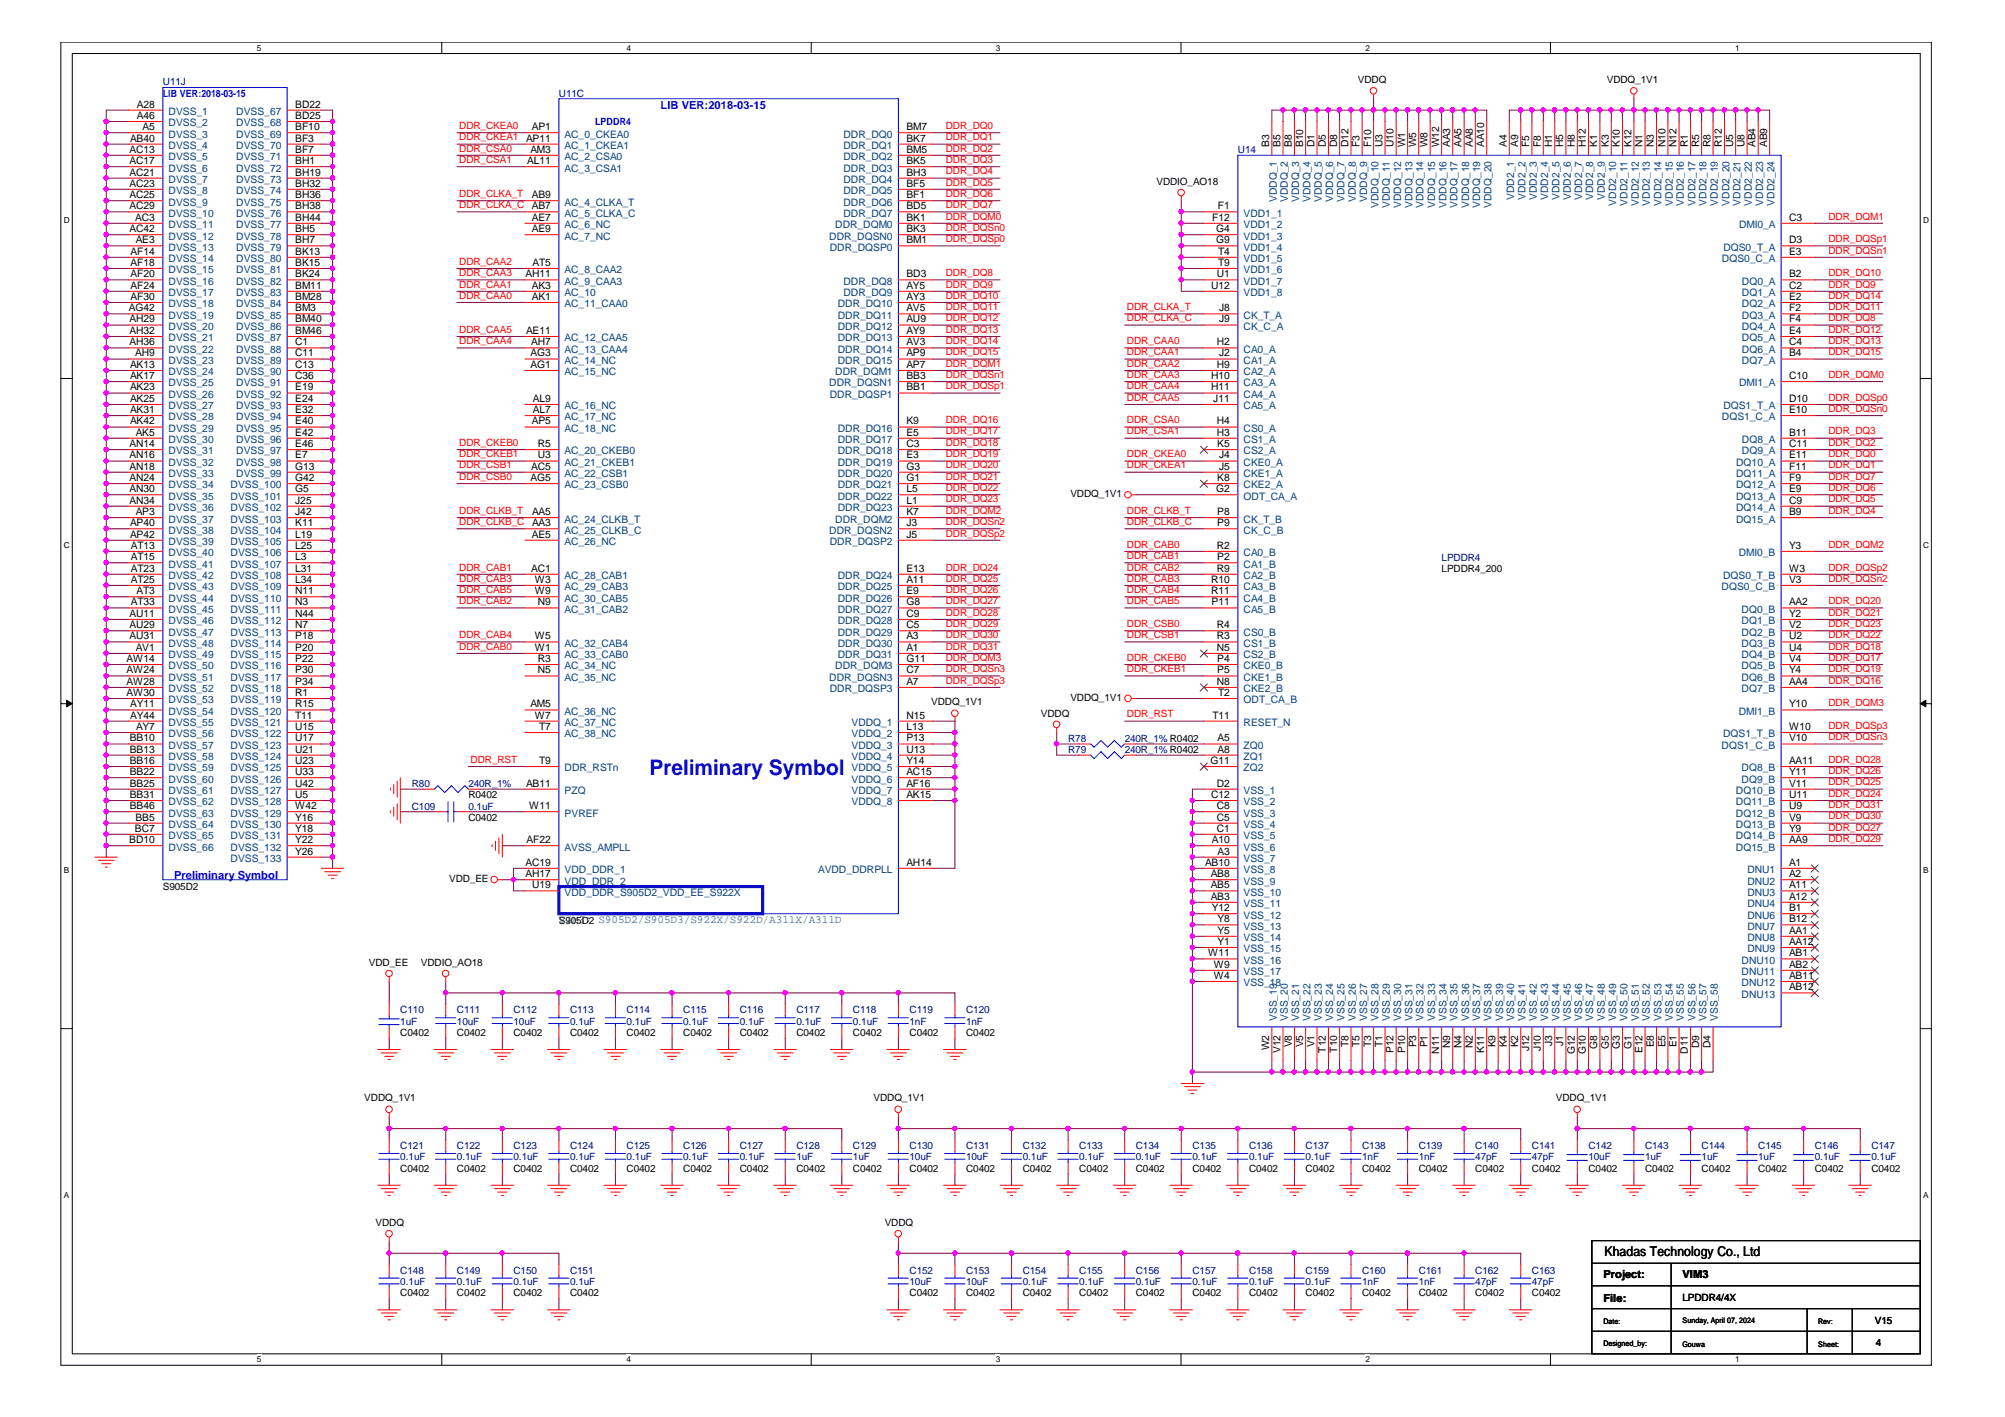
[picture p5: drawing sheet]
<svg xmlns="http://www.w3.org/2000/svg" width="297mm" height="210mm" viewBox="0 0 297 210" stroke-linecap="round" stroke-linejoin="round" font-family="sans-serif">
<defs><g id="words">
<text font-size="3.2" fill="#00f" x="96.2" y="114.8">Preliminary Symbol</text>
<text font-size="2" x="237.7" y="186.1">Khadas Technology Co., Ltd</text>
<g font-size="1.7" fill="#00f">
<text x="97.9" y="16.1">LIB VER:2018-03-15</text>
<text x="25.8" y="130.1">Preliminary Symbol</text>
</g>
<text font-size="1.7" fill="#408080" x="82.8" y="136.7">VIM3: S905D2/S905D3/S922X/S922D/A311X/A311D</text>
<g font-size="1.7">
<text x="237.5" y="189.3">Project:</text>
<text x="249.3" y="189.3">VIM3</text>
<text x="237.5" y="192.8">File:</text>
</g>
<g font-size="1.5">
<text x="20.3" y="15.9">A28</text>
<text x="20.3" y="17.6">A46</text>
<text x="43.7" y="15.9">BD22</text>
<text x="43.7" y="17.6">BD25</text>
<text x="201.2" y="12.3">VDDQ</text>
<text x="238" y="12.3">VDDQ_1V1</text>
<text x="19.2" y="22.6">AC13</text>
<text x="19.3" y="21">AB40</text>
<text x="21.1" y="19.3">A5</text>
<text x="43.7" y="19.3">BF10</text>
<text x="43.7" y="21">BF3</text>
<text x="43.7" y="22.6">BF7</text>
<text x="77.9" y="21">AP11</text>
<text x="78.6" y="22.6">AM3</text>
<text x="78.8" y="19.3">AP1</text>
<text x="134.3" y="19.3">BM7</text>
<text x="134.3" y="21">BK7</text>
<text x="134.3" y="22.6">BM5</text>
<text x="188" y="21.8" transform="rotate(-90 188 21.8)">B3</text>
<text x="189.7" y="21.8" transform="rotate(-90 189.7 21.8)">B5</text>
<text x="191.4" y="21.8" transform="rotate(-90 191.4 21.8)">B8</text>
<text x="193" y="21.8" transform="rotate(-90 193 21.8)">B10</text>
<text x="194.7" y="21.8" transform="rotate(-90 194.7 21.8)">D1</text>
<text x="196.4" y="21.8" transform="rotate(-90 196.4 21.8)">D5</text>
<text x="198.1" y="21.8" transform="rotate(-90 198.1 21.8)">D8</text>
<text x="199.8" y="21.8" transform="rotate(-90 199.8 21.8)">D12</text>
<text x="201.4" y="21.8" transform="rotate(-90 201.4 21.8)">F3</text>
<text x="203.1" y="21.8" transform="rotate(-90 203.1 21.8)">F10</text>
<text x="204.8" y="21.8" transform="rotate(-90 204.8 21.8)">U3</text>
<text x="206.5" y="21.8" transform="rotate(-90 206.5 21.8)">U10</text>
<text x="208.2" y="21.8" transform="rotate(-90 208.2 21.8)">W1</text>
<text x="209.8" y="21.8" transform="rotate(-90 209.8 21.8)">W5</text>
<text x="211.5" y="21.8" transform="rotate(-90 211.5 21.8)">W8</text>
<text x="213.2" y="21.8" transform="rotate(-90 213.2 21.8)">W12</text>
<text x="214.8" y="21.8" transform="rotate(-90 214.8 21.8)">AA3</text>
<text x="216.5" y="21.8" transform="rotate(-90 216.5 21.8)">AA5</text>
<text x="218.2" y="21.8" transform="rotate(-90 218.2 21.8)">AA8</text>
<text x="219.9" y="21.8" transform="rotate(-90 219.9 21.8)">AA10</text>
<text x="223.2" y="21.8" transform="rotate(-90 223.2 21.8)">A4</text>
<text x="224.9" y="21.8" transform="rotate(-90 224.9 21.8)">A9</text>
<text x="226.6" y="21.8" transform="rotate(-90 226.6 21.8)">F5</text>
<text x="228.3" y="21.8" transform="rotate(-90 228.3 21.8)">F8</text>
<text x="230" y="21.8" transform="rotate(-90 230 21.8)">H1</text>
<text x="231.6" y="21.8" transform="rotate(-90 231.6 21.8)">H5</text>
<text x="233.3" y="21.8" transform="rotate(-90 233.3 21.8)">H8</text>
<text x="234.9" y="21.8" transform="rotate(-90 234.9 21.8)">H12</text>
<text x="236.6" y="21.8" transform="rotate(-90 236.6 21.8)">K1</text>
<text x="238.3" y="21.8" transform="rotate(-90 238.3 21.8)">K3</text>
<text x="240" y="21.8" transform="rotate(-90 240 21.8)">K10</text>
<text x="241.7" y="21.8" transform="rotate(-90 241.7 21.8)">K12</text>
<text x="243.3" y="21.8" transform="rotate(-90 243.3 21.8)">N1</text>
<text x="245" y="21.8" transform="rotate(-90 245 21.8)">N3</text>
<text x="246.7" y="21.8" transform="rotate(-90 246.7 21.8)">N10</text>
<text x="248.4" y="21.8" transform="rotate(-90 248.4 21.8)">N12</text>
<text x="250.1" y="21.8" transform="rotate(-90 250.1 21.8)">R1</text>
<text x="251.7" y="21.8" transform="rotate(-90 251.7 21.8)">R5</text>
<text x="253.4" y="21.8" transform="rotate(-90 253.4 21.8)">R8</text>
<text x="255.1" y="21.8" transform="rotate(-90 255.1 21.8)">R12</text>
<text x="256.8" y="21.8" transform="rotate(-90 256.8 21.8)">U5</text>
<text x="258.4" y="21.8" transform="rotate(-90 258.4 21.8)">U8</text>
<text x="260.1" y="21.8" transform="rotate(-90 260.1 21.8)">AB4</text>
<text x="261.8" y="21.8" transform="rotate(-90 261.8 21.8)">AB9</text>
<text x="19.2" y="24.3">AC17</text>
<text x="19.2" y="26">AC21</text>
<text x="19.2" y="29.4">AC25</text>
<text x="19.2" y="27.7">AC23</text>
<text x="43.7" y="24.3">BH1</text>
<text x="43.7" y="26">BH19</text>
<text x="43.7" y="27.7">BH32</text>
<text x="43.7" y="29.4">BH36</text>
<text x="78.1" y="24.3">AL11</text>
<text x="78.8" y="29.4">AB9</text>
<text x="134.3" y="24.3">BK5</text>
<text x="134.3" y="26">BH3</text>
<text x="134.3" y="27.7">BF5</text>
<text x="134.3" y="29.4">BF1</text>
<text x="171.3" y="27.4">VDDIO_AO18</text>
<text x="19.2" y="31">AC29</text>
<text x="19.2" y="34.4">AC42</text>
<text x="20" y="32.7">AC3</text>
<text x="43.7" y="31">BH38</text>
<text x="43.7" y="32.7">BH44</text>
<text x="43.7" y="34.4">BH5</text>
<text x="78.8" y="32.7">AE7</text>
<text x="78.8" y="31">AB7</text>
<text x="78.8" y="34.4">AE9</text>
<text x="134.3" y="31">BD5</text>
<text x="134.3" y="34.4">BK3</text>
<text x="134.3" y="32.7">BK1</text>
<text x="179.6" y="32.7">F12</text>
<text x="180.2" y="34.4">G4</text>
<text x="180.4" y="31">F1</text>
<text x="265" y="32.7">C3</text>
<text x="19.3" y="37.7">AF14</text>
<text x="19.3" y="39.4">AF18</text>
<text x="19.3" y="41.1">AF20</text>
<text x="20.1" y="36">AE3</text>
<text x="43.7" y="36">BH7</text>
<text x="43.7" y="37.7">BK13</text>
<text x="43.7" y="39.4">BK15</text>
<text x="43.7" y="41.1">BK24</text>
<text x="77.9" y="41.1">AH11</text>
<text x="78.9" y="39.4">AT5</text>
<text x="134.3" y="41.1">BD3</text>
<text x="134.3" y="36">BM1</text>
<text x="180.2" y="36">G9</text>
<text x="180.3" y="41.1">U1</text>
<text x="180.5" y="37.7">T4</text>
<text x="180.5" y="39.4">T9</text>
<text x="265" y="36">D3</text>
<text x="265" y="37.7">E3</text>
<text x="265" y="41.1">B2</text>
<text x="19.1" y="46.1">AG42</text>
<text x="19.2" y="47.8">AH29</text>
<text x="19.3" y="42.8">AF24</text>
<text x="19.3" y="44.4">AF30</text>
<text x="43.7" y="42.8">BM11</text>
<text x="43.7" y="44.4">BM28</text>
<text x="43.7" y="46.1">BM3</text>
<text x="43.7" y="47.8">BM40</text>
<text x="78.8" y="42.8">AK3</text>
<text x="78.8" y="44.4">AK1</text>
<text x="134.3" y="42.8">AY5</text>
<text x="134.3" y="44.4">AY3</text>
<text x="134.3" y="46.1">AV5</text>
<text x="134.3" y="47.8">AU9</text>
<text x="179.4" y="42.8">U12</text>
<text x="180.6" y="47.8">J9</text>
<text x="180.6" y="46.1">J8</text>
<text x="265" y="44.4">E2</text>
<text x="265" y="46.1">F2</text>
<text x="265" y="47.8">F4</text>
<text x="265" y="42.8">C2</text>
<text x="19.2" y="49.5">AH32</text>
<text x="19.2" y="51.2">AH36</text>
<text x="20" y="52.8">AH9</text>
<text x="43.7" y="49.5">BM46</text>
<text x="43.7" y="51.2">C1</text>
<text x="43.7" y="52.8">C11</text>
<text x="77.9" y="49.5">AE11</text>
<text x="78.6" y="52.8">AG3</text>
<text x="78.7" y="51.2">AH7</text>
<text x="134.3" y="49.5">AY9</text>
<text x="134.3" y="51.2">AV3</text>
<text x="134.3" y="52.8">AP9</text>
<text x="180.3" y="51.2">H2</text>
<text x="180.6" y="52.8">J2</text>
<text x="265" y="49.5">E4</text>
<text x="265" y="51.2">C4</text>
<text x="265" y="52.8">B4</text>
<text x="19.3" y="54.5">AK13</text>
<text x="19.3" y="56.1">AK17</text>
<text x="19.3" y="57.8">AK23</text>
<text x="19.3" y="59.5">AK25</text>
<text x="43.7" y="54.5">C13</text>
<text x="43.7" y="56.1">C36</text>
<text x="43.7" y="57.8">E19</text>
<text x="43.7" y="59.5">E24</text>
<text x="78.6" y="54.5">AG1</text>
<text x="79" y="59.5">AL9</text>
<text x="134.3" y="56.1">BB3</text>
<text x="134.3" y="54.5">AP7</text>
<text x="134.3" y="57.8">BB1</text>
<text x="179.4" y="56.1">H10</text>
<text x="179.4" y="57.8">H11</text>
<text x="179.7" y="59.5">J11</text>
<text x="180.3" y="54.5">H9</text>
<text x="265" y="59.5">D10</text>
<text x="265" y="56.1">C10</text>
<text x="19.3" y="61.2">AK31</text>
<text x="19.3" y="62.9">AK42</text>
<text x="20.1" y="64.5">AK5</text>
<text x="43.7" y="61.2">E32</text>
<text x="43.7" y="62.9">E40</text>
<text x="43.7" y="64.5">E42</text>
<text x="78.8" y="62.9">AP5</text>
<text x="79" y="61.2">AL7</text>
<text x="134.3" y="62.9">K9</text>
<text x="134.3" y="64.5">E5</text>
<text x="180.3" y="62.9">H4</text>
<text x="180.3" y="64.5">H3</text>
<text x="265" y="64.5">B11</text>
<text x="265" y="61.2">E10</text>
<text x="19.2" y="66.2">AN14</text>
<text x="19.2" y="67.9">AN16</text>
<text x="19.2" y="71.3">AN24</text>
<text x="19.2" y="69.6">AN18</text>
<text x="43.7" y="66.2">E46</text>
<text x="43.7" y="67.9">E7</text>
<text x="43.7" y="69.6">G13</text>
<text x="43.7" y="71.3">G42</text>
<text x="78.6" y="71.3">AG5</text>
<text x="78.7" y="69.6">AC5</text>
<text x="79.7" y="67.9">U3</text>
<text x="79.7" y="66.2">R5</text>
<text x="134.3" y="66.2">C3</text>
<text x="134.3" y="67.9">E3</text>
<text x="134.3" y="69.6">G3</text>
<text x="134.3" y="71.3">G1</text>
<text x="180.3" y="71.3">K8</text>
<text x="180.3" y="66.2">K5</text>
<text x="180.6" y="67.9">J4</text>
<text x="180.6" y="69.6">J5</text>
<text x="265" y="67.9">E11</text>
<text x="265" y="69.6">F11</text>
<text x="265" y="71.3">F9</text>
<text x="265" y="66.2">C11</text>
<text x="19.2" y="72.9">AN30</text>
<text x="19.2" y="74.6">AN34</text>
<text x="19.3" y="77.9">AP40</text>
<text x="20.1" y="76.3">AP3</text>
<text x="43.7" y="72.9">G5</text>
<text x="43.7" y="74.6">J25</text>
<text x="43.7" y="76.3">J42</text>
<text x="43.7" y="77.9">K11</text>
<text x="78.8" y="76.3">AA5</text>
<text x="78.8" y="77.9">AA3</text>
<text x="134.3" y="72.9">L5</text>
<text x="134.3" y="74.6">L1</text>
<text x="134.3" y="77.9">J3</text>
<text x="134.3" y="76.3">K7</text>
<text x="158.6" y="73.7">VDDQ_1V1</text>
<text x="180.2" y="72.9">G2</text>
<text x="180.3" y="77.9">P9</text>
<text x="180.3" y="76.3">P8</text>
<text x="265" y="72.9">E9</text>
<text x="265" y="74.6">C9</text>
<text x="265" y="76.3">B9</text>
<text x="19.3" y="79.6">AP42</text>
<text x="19.4" y="83">AT15</text>
<text x="19.4" y="81.3">AT13</text>
<text x="43.7" y="79.6">L19</text>
<text x="43.7" y="81.3">L25</text>
<text x="43.7" y="83">L3</text>
<text x="78.8" y="79.6">AE5</text>
<text x="134.3" y="79.6">J5</text>
<text x="180.3" y="81.3">R2</text>
<text x="180.3" y="83">P2</text>
<text x="265" y="81.3">Y3</text>
<text x="19.4" y="84.7">AT23</text>
<text x="19.4" y="86.3">AT25</text>
<text x="19.4" y="89.7">AT33</text>
<text x="20.2" y="88">AT3</text>
<text x="43.7" y="84.7">L31</text>
<text x="43.7" y="86.3">L34</text>
<text x="43.7" y="88">N11</text>
<text x="43.7" y="89.7">N3</text>
<text x="78.7" y="84.7">AC1</text>
<text x="79.2" y="86.3">W3</text>
<text x="79.2" y="88">W9</text>
<text x="79.7" y="89.7">N9</text>
<text x="134.3" y="84.7">E13</text>
<text x="134.3" y="86.3">A11</text>
<text x="134.3" y="88">E9</text>
<text x="134.3" y="89.7">G8</text>
<text x="179.4" y="86.3">R10</text>
<text x="179.4" y="88">R11</text>
<text x="179.5" y="89.7">P11</text>
<text x="180.3" y="84.7">R9</text>
<text x="213.6" y="84.7">LPDDR4_200</text>
<text x="265" y="84.7">W3</text>
<text x="265" y="86.3">V3</text>
<text x="265" y="89.7">AA2</text>
<text x="19.2" y="91.4">AU11</text>
<text x="19.2" y="93.1">AU29</text>
<text x="19.2" y="94.7">AU31</text>
<text x="43.7" y="91.4">N44</text>
<text x="43.7" y="93.1">N7</text>
<text x="43.7" y="94.7">P18</text>
<text x="79.2" y="94.7">W5</text>
<text x="134.3" y="91.4">C9</text>
<text x="134.3" y="93.1">C5</text>
<text x="134.3" y="94.7">A3</text>
<text x="180.3" y="93.1">R4</text>
<text x="180.3" y="94.7">R3</text>
<text x="265" y="91.4">Y2</text>
<text x="265" y="93.1">V2</text>
<text x="265" y="94.7">U2</text>
<text x="18.8" y="101.4">AW28</text>
<text x="18.8" y="99.8">AW24</text>
<text x="18.8" y="98.1">AW14</text>
<text x="20.1" y="96.4">AV1</text>
<text x="43.7" y="96.4">P20</text>
<text x="43.7" y="98.1">P22</text>
<text x="43.7" y="99.8">P30</text>
<text x="43.7" y="101.4">P34</text>
<text x="79.2" y="96.4">W1</text>
<text x="79.7" y="98.1">R3</text>
<text x="79.7" y="99.8">N5</text>
<text x="134.3" y="96.4">A1</text>
<text x="134.3" y="99.8">C7</text>
<text x="134.3" y="98.1">G11</text>
<text x="134.3" y="101.4">A7</text>
<text x="180.3" y="101.4">N8</text>
<text x="180.3" y="96.4">N5</text>
<text x="180.3" y="98.1">P4</text>
<text x="180.3" y="99.8">P5</text>
<text x="265" y="96.4">U4</text>
<text x="265" y="98.1">V4</text>
<text x="265" y="99.8">Y4</text>
<text x="265" y="101.4">AA4</text>
<text x="18.8" y="103.1">AW30</text>
<text x="19.3" y="104.8">AY11</text>
<text x="19.3" y="106.4">AY44</text>
<text x="43.7" y="103.1">R1</text>
<text x="43.7" y="104.8">R15</text>
<text x="43.7" y="106.4">T11</text>
<text x="78.6" y="104.8">AM5</text>
<text x="79.2" y="106.4">W7</text>
<text x="134.3" y="106.4">N15</text>
<text x="138" y="104.5">VDDQ_1V1</text>
<text x="154.2" y="106.2">VDDQ</text>
<text x="158.6" y="103.8">VDDQ_1V1</text>
<text x="179.6" y="106.4">T11</text>
<text x="180.5" y="103.1">T2</text>
<text x="265" y="104.8">Y10</text>
<text x="19.2" y="109.8">BB10</text>
<text x="19.2" y="111.5">BB13</text>
<text x="19.2" y="113.2">BB16</text>
<text x="20.2" y="108.1">AY7</text>
<text x="43.7" y="108.1">U15</text>
<text x="43.7" y="109.8">U17</text>
<text x="43.7" y="111.5">U21</text>
<text x="43.7" y="113.2">U23</text>
<text x="79.9" y="108.1">T7</text>
<text x="79.9" y="113.2">T9</text>
<text x="134.3" y="108.1">L13</text>
<text x="134.3" y="109.8">P13</text>
<text x="134.3" y="111.5">U13</text>
<text x="134.3" y="113.2">Y14</text>
<text x="179.3" y="113.2">G11</text>
<text x="180.4" y="109.8">A5</text>
<text x="180.4" y="111.5">A8</text>
<text x="265" y="108.1">W10</text>
<text x="265" y="113.2">AA11</text>
<text x="265" y="109.8">V10</text>
<text x="19.2" y="114.8">BB22</text>
<text x="19.2" y="116.5">BB25</text>
<text x="19.2" y="118.2">BB31</text>
<text x="19.2" y="119.9">BB46</text>
<text x="43.7" y="114.8">U33</text>
<text x="43.7" y="116.5">U42</text>
<text x="43.7" y="118.2">U5</text>
<text x="43.7" y="119.9">W42</text>
<text x="69.4" y="118.3">R0402</text>
<text x="77.9" y="116.5">AB11</text>
<text x="78.4" y="119.9">W11</text>
<text x="134.3" y="114.8">AC15</text>
<text x="134.3" y="116.5">AF16</text>
<text x="134.3" y="118.2">AK15</text>
<text x="179.4" y="118.2">C12</text>
<text x="180.3" y="119.9">C8</text>
<text x="180.3" y="116.5">D2</text>
<text x="265" y="116.5">V11</text>
<text x="265" y="118.2">U11</text>
<text x="265" y="119.9">U9</text>
<text x="265" y="114.8">Y11</text>
<text x="19.1" y="124.9">BD10</text>
<text x="20" y="123.2">BC7</text>
<text x="20.1" y="121.6">BB5</text>
<text x="43.7" y="121.6">Y16</text>
<text x="43.7" y="123.2">Y18</text>
<text x="43.7" y="124.9">Y22</text>
<text x="69.4" y="121.6">C0402</text>
<text x="78" y="124.9">AF22</text>
<text x="179.5" y="124.9">A10</text>
<text x="180.3" y="123.2">C1</text>
<text x="180.3" y="121.6">C5</text>
<text x="265" y="121.6">V9</text>
<text x="265" y="123.2">Y9</text>
<text x="265" y="124.9">AA9</text>
<text x="24.1" y="131.8">S905D2</text>
<text x="43.7" y="126.6">Y26</text>
<text x="66.5" y="130.7">VDD_EE</text>
<text x="77.9" y="128.2">AC19</text>
<text x="77.9" y="129.9">AH17</text>
<text x="78.8" y="131.6">U19</text>
<text x="134.3" y="128.2">AH14</text>
<text x="178.5" y="128.2">AB10</text>
<text x="179.4" y="131.6">AB5</text>
<text x="179.4" y="129.9">AB8</text>
<text x="180.4" y="126.6">A3</text>
<text x="265" y="128.2">A1</text>
<text x="265" y="129.9">A2</text>
<text x="265" y="131.6">A11</text>
<text x="82.8" y="136.9">S905D2</text>
<text x="179.4" y="133.3">AB3</text>
<text x="179.5" y="135">Y12</text>
<text x="180.4" y="136.6">Y8</text>
<text x="265" y="133.3">A12</text>
<text x="265" y="135">B1</text>
<text x="265" y="136.6">B12</text>
<text x="54.7" y="143.1">VDD_EE</text>
<text x="62.4" y="143.1">VDDIO_AO18</text>
<text x="179" y="141.7">W11</text>
<text x="179.8" y="143.4">W9</text>
<text x="180.4" y="140">Y1</text>
<text x="180.4" y="138.3">Y5</text>
<text x="265" y="138.3">AA1</text>
<text x="265" y="140">AA12</text>
<text x="265" y="141.7">AB1</text>
<text x="265" y="143.4">AB2</text>
<text x="179.8" y="145">W4</text>
<text x="265" y="145">AB11</text>
<text x="265" y="146.7">AB12</text>
<text x="59.3" y="153.5">C0402</text>
<text x="67.7" y="153.5">C0402</text>
<text x="76.1" y="153.5">C0402</text>
<text x="84.5" y="153.5">C0402</text>
<text x="92.8" y="153.5">C0402</text>
<text x="101.2" y="153.5">C0402</text>
<text x="109.6" y="153.5">C0402</text>
<text x="118" y="153.5">C0402</text>
<text x="126.4" y="153.5">C0402</text>
<text x="134.7" y="153.5">C0402</text>
<text x="143.1" y="153.5">C0402</text>
<text x="188" y="155.6" transform="rotate(-90 188 155.6)">W2</text>
<text x="191.4" y="155.2" transform="rotate(-90 191.4 155.2)">V8</text>
<text x="193" y="155.2" transform="rotate(-90 193 155.2)">V5</text>
<text x="194.7" y="155.2" transform="rotate(-90 194.7 155.2)">V1</text>
<text x="196.4" y="155.9" transform="rotate(-90 196.4 155.9)">T12</text>
<text x="198.1" y="155.9" transform="rotate(-90 198.1 155.9)">T10</text>
<text x="199.8" y="155.1" transform="rotate(-90 199.8 155.1)">T8</text>
<text x="201.4" y="155.1" transform="rotate(-90 201.4 155.1)">T5</text>
<text x="203.1" y="155.1" transform="rotate(-90 203.1 155.1)">T3</text>
<text x="204.8" y="155.1" transform="rotate(-90 204.8 155.1)">T1</text>
<text x="209.8" y="155.2" transform="rotate(-90 209.8 155.2)">P3</text>
<text x="211.5" y="155.2" transform="rotate(-90 211.5 155.2)">P1</text>
<text x="214.8" y="155.3" transform="rotate(-90 214.8 155.3)">N9</text>
<text x="216.5" y="155.3" transform="rotate(-90 216.5 155.3)">N4</text>
<text x="218.2" y="155.3" transform="rotate(-90 218.2 155.3)">N2</text>
<text x="221.6" y="155.2" transform="rotate(-90 221.6 155.2)">K9</text>
<text x="223.2" y="155.2" transform="rotate(-90 223.2 155.2)">K4</text>
<text x="224.9" y="155.2" transform="rotate(-90 224.9 155.2)">K2</text>
<text x="226.6" y="155.8" transform="rotate(-90 226.6 155.8)">J12</text>
<text x="228.3" y="155.8" transform="rotate(-90 228.3 155.8)">J10</text>
<text x="230" y="154.9" transform="rotate(-90 230 154.9)">J3</text>
<text x="231.6" y="154.9" transform="rotate(-90 231.6 154.9)">J1</text>
<text x="236.6" y="155.3" transform="rotate(-90 236.6 155.3)">G8</text>
<text x="238.3" y="155.3" transform="rotate(-90 238.3 155.3)">G5</text>
<text x="240" y="155.3" transform="rotate(-90 240 155.3)">G3</text>
<text x="241.7" y="155.3" transform="rotate(-90 241.7 155.3)">G1</text>
<text x="245" y="155.2" transform="rotate(-90 245 155.2)">E8</text>
<text x="246.7" y="155.2" transform="rotate(-90 246.7 155.2)">E5</text>
<text x="248.4" y="155.2" transform="rotate(-90 248.4 155.2)">E1</text>
<text x="251.7" y="155.3" transform="rotate(-90 251.7 155.3)">D9</text>
<text x="253.4" y="155.3" transform="rotate(-90 253.4 155.3)">D4</text>
<text x="189.7" y="156" transform="rotate(-90 189.7 156)">V12</text>
<text x="206.5" y="156" transform="rotate(-90 206.5 156)">P12</text>
<text x="208.2" y="156" transform="rotate(-90 208.2 156)">P10</text>
<text x="213.2" y="156.1" transform="rotate(-90 213.2 156.1)">N11</text>
<text x="219.9" y="156" transform="rotate(-90 219.9 156)">K11</text>
<text x="233.3" y="156.2" transform="rotate(-90 233.3 156.2)">G12</text>
<text x="234.9" y="156.2" transform="rotate(-90 234.9 156.2)">G10</text>
<text x="243.3" y="156" transform="rotate(-90 243.3 156)">E12</text>
<text x="250.1" y="156.1" transform="rotate(-90 250.1 156.1)">D11</text>
<text x="54" y="163.2">VDDQ_1V1</text>
<text x="129.4" y="163.2">VDDQ_1V1</text>
<text x="230.5" y="163.2">VDDQ_1V1</text>
<text x="59.3" y="173.6">C0402</text>
<text x="67.7" y="173.6">C0402</text>
<text x="76.1" y="173.6">C0402</text>
<text x="84.5" y="173.6">C0402</text>
<text x="92.8" y="173.6">C0402</text>
<text x="101.2" y="173.6">C0402</text>
<text x="109.6" y="173.6">C0402</text>
<text x="118" y="173.6">C0402</text>
<text x="126.4" y="173.6">C0402</text>
<text x="134.7" y="173.6">C0402</text>
<text x="143.1" y="173.6">C0402</text>
<text x="151.5" y="173.6">C0402</text>
<text x="159.9" y="173.6">C0402</text>
<text x="168.3" y="173.6">C0402</text>
<text x="176.7" y="173.6">C0402</text>
<text x="185" y="173.6">C0402</text>
<text x="193.4" y="173.6">C0402</text>
<text x="201.8" y="173.6">C0402</text>
<text x="210.2" y="173.6">C0402</text>
<text x="218.6" y="173.6">C0402</text>
<text x="226.9" y="173.6">C0402</text>
<text x="235.3" y="173.6">C0402</text>
<text x="243.7" y="173.6">C0402</text>
<text x="252.1" y="173.6">C0402</text>
<text x="260.5" y="173.6">C0402</text>
<text x="268.9" y="173.6">C0402</text>
<text x="277.2" y="173.6">C0402</text>
<text x="55.6" y="181.6">VDDQ</text>
<text x="131.1" y="181.6">VDDQ</text>
<text x="59.3" y="192">C0402</text>
<text x="67.7" y="192">C0402</text>
<text x="76.1" y="192">C0402</text>
<text x="84.5" y="192">C0402</text>
<text x="134.7" y="192">C0402</text>
<text x="143.1" y="192">C0402</text>
<text x="151.5" y="192">C0402</text>
<text x="159.9" y="192">C0402</text>
<text x="168.3" y="192">C0402</text>
<text x="176.7" y="192">C0402</text>
<text x="185" y="192">C0402</text>
<text x="193.4" y="192">C0402</text>
<text x="201.8" y="192">C0402</text>
<text x="210.2" y="192">C0402</text>
<text x="218.6" y="192">C0402</text>
<text x="226.9" y="192">C0402</text>
<text x="249.3" y="192.7">LPDDR4/4X</text>
<text x="277.7" y="196.2">V15</text>
<text x="277.9" y="199.4">4</text>
</g>
<g font-size="1.5" fill="#00f">
<text x="24.1" y="14.3">LIB VER:2018-03-15</text>
<text x="88.2" y="18.5">LPDDR4</text>
</g>
<g font-size="1.5" fill="#000080">
<text x="24.1" y="12.6">U11J</text>
<text x="82.8" y="14.3">U11C</text>
<text x="183.4" y="22.7">U14</text>
<text x="213.6" y="83">LPDDR4</text>
<text x="158.2" y="109.9">R78</text>
<text x="158.2" y="111.6">R79</text>
<text x="166.6" y="109.9">240R_1% R0402</text>
<text x="166.6" y="111.6">240R_1% R0402</text>
<text x="61" y="116.6">R80</text>
<text x="61" y="119.9">C109</text>
<text x="69.4" y="116.6">240R_1%</text>
<text x="69.4" y="119.9">0.1uF</text>
<text x="59.3" y="150.1">C110</text>
<text x="59.3" y="151.8">1uF</text>
<text x="67.7" y="150.1">C111</text>
<text x="67.7" y="151.8">10uF</text>
<text x="76.1" y="150.1">C112</text>
<text x="76.1" y="151.8">10uF</text>
<text x="84.5" y="150.1">C113</text>
<text x="84.5" y="151.8">0.1uF</text>
<text x="92.8" y="150.1">C114</text>
<text x="92.8" y="151.8">0.1uF</text>
<text x="101.2" y="150.1">C115</text>
<text x="101.2" y="151.8">0.1uF</text>
<text x="109.6" y="150.1">C116</text>
<text x="109.6" y="151.8">0.1uF</text>
<text x="118" y="150.1">C117</text>
<text x="118" y="151.8">0.1uF</text>
<text x="126.4" y="150.1">C118</text>
<text x="126.4" y="151.8">0.1uF</text>
<text x="134.7" y="150.1">C119</text>
<text x="134.7" y="151.8">1nF</text>
<text x="143.1" y="150.1">C120</text>
<text x="143.1" y="151.8">1nF</text>
<text x="59.3" y="170.2">C121</text>
<text x="59.3" y="171.9">0.1uF</text>
<text x="67.7" y="170.2">C122</text>
<text x="67.7" y="171.9">0.1uF</text>
<text x="76.1" y="170.2">C123</text>
<text x="76.1" y="171.9">0.1uF</text>
<text x="84.5" y="170.2">C124</text>
<text x="84.5" y="171.9">0.1uF</text>
<text x="92.8" y="170.2">C125</text>
<text x="92.8" y="171.9">0.1uF</text>
<text x="101.2" y="170.2">C126</text>
<text x="101.2" y="171.9">0.1uF</text>
<text x="109.6" y="170.2">C127</text>
<text x="109.6" y="171.9">0.1uF</text>
<text x="118" y="170.2">C128</text>
<text x="118" y="171.9">1uF</text>
<text x="126.4" y="170.2">C129</text>
<text x="126.4" y="171.9">1uF</text>
<text x="134.7" y="170.2">C130</text>
<text x="134.7" y="171.9">10uF</text>
<text x="143.1" y="170.2">C131</text>
<text x="143.1" y="171.9">10uF</text>
<text x="151.5" y="170.2">C132</text>
<text x="151.5" y="171.9">0.1uF</text>
<text x="159.9" y="170.2">C133</text>
<text x="159.9" y="171.9">0.1uF</text>
<text x="168.3" y="170.2">C134</text>
<text x="168.3" y="171.9">0.1uF</text>
<text x="176.7" y="170.2">C135</text>
<text x="176.7" y="171.9">0.1uF</text>
<text x="185" y="170.2">C136</text>
<text x="185" y="171.9">0.1uF</text>
<text x="193.4" y="170.2">C137</text>
<text x="193.4" y="171.9">0.1uF</text>
<text x="201.8" y="170.2">C138</text>
<text x="201.8" y="171.9">1nF</text>
<text x="210.2" y="170.2">C139</text>
<text x="210.2" y="171.9">1nF</text>
<text x="218.6" y="170.2">C140</text>
<text x="218.6" y="171.9">47pF</text>
<text x="226.9" y="170.2">C141</text>
<text x="226.9" y="171.9">47pF</text>
<text x="235.3" y="170.2">C142</text>
<text x="235.3" y="171.9">10uF</text>
<text x="243.7" y="170.2">C143</text>
<text x="243.7" y="171.9">1uF</text>
<text x="252.1" y="170.2">C144</text>
<text x="252.1" y="171.9">1uF</text>
<text x="260.5" y="170.2">C145</text>
<text x="260.5" y="171.9">1uF</text>
<text x="268.9" y="170.2">C146</text>
<text x="268.9" y="171.9">0.1uF</text>
<text x="277.2" y="170.2">C147</text>
<text x="277.2" y="171.9">0.1uF</text>
<text x="59.3" y="188.7">C148</text>
<text x="59.3" y="190.3">0.1uF</text>
<text x="67.7" y="188.7">C149</text>
<text x="67.7" y="190.3">0.1uF</text>
<text x="76.1" y="188.7">C150</text>
<text x="76.1" y="190.3">0.1uF</text>
<text x="84.5" y="188.7">C151</text>
<text x="84.5" y="190.3">0.1uF</text>
<text x="134.7" y="188.7">C152</text>
<text x="134.7" y="190.3">10uF</text>
<text x="143.1" y="188.7">C153</text>
<text x="143.1" y="190.3">10uF</text>
<text x="151.5" y="188.7">C154</text>
<text x="151.5" y="190.3">0.1uF</text>
<text x="159.9" y="188.7">C155</text>
<text x="159.9" y="190.3">0.1uF</text>
<text x="168.3" y="188.7">C156</text>
<text x="168.3" y="190.3">0.1uF</text>
<text x="176.7" y="188.7">C157</text>
<text x="176.7" y="190.3">0.1uF</text>
<text x="185" y="188.7">C158</text>
<text x="185" y="190.3">0.1uF</text>
<text x="193.4" y="188.7">C159</text>
<text x="193.4" y="190.3">0.1uF</text>
<text x="201.8" y="188.7">C160</text>
<text x="201.8" y="190.3">1nF</text>
<text x="210.2" y="188.7">C161</text>
<text x="210.2" y="190.3">1nF</text>
<text x="218.6" y="188.7">C162</text>
<text x="218.6" y="190.3">47pF</text>
<text x="226.9" y="188.7">C163</text>
<text x="226.9" y="190.3">47pF</text>
</g>
<g font-size="1.5" fill="#004080">
<text x="25" y="17">DVSS_1</text>
<text x="35" y="17">DVSS_67</text>
<text x="25" y="18.7">DVSS_2</text>
<text x="25" y="20.4">DVSS_3</text>
<text x="25" y="22.1">DVSS_4</text>
<text x="25" y="23.7">DVSS_5</text>
<text x="35" y="18.7">DVSS_68</text>
<text x="35" y="20.4">DVSS_69</text>
<text x="35" y="22.1">DVSS_70</text>
<text x="35" y="23.7">DVSS_71</text>
<text x="83.7" y="20.4">AC_0_CKEA0</text>
<text x="83.7" y="22.1">AC_1_CKEA1</text>
<text x="83.7" y="23.7">AC_2_CSA0</text>
<text x="125" y="20.4">DDR_DQ0</text>
<text x="125" y="22.1">DDR_DQ1</text>
<text x="125" y="23.7">DDR_DQ2</text>
<text x="25" y="25.4">DVSS_6</text>
<text x="25" y="27.1">DVSS_7</text>
<text x="25" y="28.8">DVSS_8</text>
<text x="35" y="25.4">DVSS_72</text>
<text x="35" y="27.1">DVSS_73</text>
<text x="35" y="28.8">DVSS_74</text>
<text x="83.7" y="25.4">AC_3_CSA1</text>
<text x="125" y="25.4">DDR_DQ3</text>
<text x="125" y="27.1">DDR_DQ4</text>
<text x="125" y="28.8">DDR_DQ5</text>
<text x="189.1" y="29.9" transform="rotate(-90 189.1 29.9)">VDDQ_1</text>
<text x="190.8" y="29.9" transform="rotate(-90 190.8 29.9)">VDDQ_2</text>
<text x="192.5" y="29.9" transform="rotate(-90 192.5 29.9)">VDDQ_3</text>
<text x="194.1" y="29.9" transform="rotate(-90 194.1 29.9)">VDDQ_4</text>
<text x="195.8" y="29.9" transform="rotate(-90 195.8 29.9)">VDDQ_5</text>
<text x="197.5" y="29.9" transform="rotate(-90 197.5 29.9)">VDDQ_6</text>
<text x="199.2" y="29.9" transform="rotate(-90 199.2 29.9)">VDDQ_7</text>
<text x="200.9" y="29.9" transform="rotate(-90 200.9 29.9)">VDDQ_8</text>
<text x="202.5" y="29.9" transform="rotate(-90 202.5 29.9)">VDDQ_9</text>
<text x="224.3" y="29.6" transform="rotate(-90 224.3 29.6)">VDD2_1</text>
<text x="226" y="29.6" transform="rotate(-90 226 29.6)">VDD2_2</text>
<text x="227.7" y="29.6" transform="rotate(-90 227.7 29.6)">VDD2_3</text>
<text x="229.4" y="29.6" transform="rotate(-90 229.4 29.6)">VDD2_4</text>
<text x="231.1" y="29.6" transform="rotate(-90 231.1 29.6)">VDD2_5</text>
<text x="232.7" y="29.6" transform="rotate(-90 232.7 29.6)">VDD2_6</text>
<text x="234.4" y="29.6" transform="rotate(-90 234.4 29.6)">VDD2_7</text>
<text x="236.1" y="29.6" transform="rotate(-90 236.1 29.6)">VDD2_8</text>
<text x="237.7" y="29.6" transform="rotate(-90 237.7 29.6)">VDD2_9</text>
<text x="25" y="30.5">DVSS_9</text>
<text x="25" y="32.1">DVSS_10</text>
<text x="25" y="33.8">DVSS_11</text>
<text x="25" y="35.5">DVSS_12</text>
<text x="35" y="30.5">DVSS_75</text>
<text x="35" y="32.1">DVSS_76</text>
<text x="35" y="33.8">DVSS_77</text>
<text x="35" y="35.5">DVSS_78</text>
<text x="83.7" y="33.8">AC_6_NC</text>
<text x="83.7" y="30.5">AC_4_CLKA_T</text>
<text x="83.7" y="32.1">AC_5_CLKA_C</text>
<text x="83.7" y="35.5">AC_7_NC</text>
<text x="122.9" y="35.5">DDR_DQSN0</text>
<text x="123.7" y="33.8">DDR_DQM0</text>
<text x="125" y="30.5">DDR_DQ6</text>
<text x="125" y="32.1">DDR_DQ7</text>
<text x="184.2" y="32.1">VDD1_1</text>
<text x="184.2" y="33.8">VDD1_2</text>
<text x="184.2" y="35.5">VDD1_3</text>
<text x="204.2" y="30.8" transform="rotate(-90 204.2 30.8)">VDDQ_10</text>
<text x="205.9" y="30.8" transform="rotate(-90 205.9 30.8)">VDDQ_11</text>
<text x="207.6" y="30.8" transform="rotate(-90 207.6 30.8)">VDDQ_12</text>
<text x="209.3" y="30.8" transform="rotate(-90 209.3 30.8)">VDDQ_13</text>
<text x="210.9" y="30.8" transform="rotate(-90 210.9 30.8)">VDDQ_14</text>
<text x="212.6" y="30.8" transform="rotate(-90 212.6 30.8)">VDDQ_15</text>
<text x="214.3" y="30.8" transform="rotate(-90 214.3 30.8)">VDDQ_16</text>
<text x="215.9" y="30.8" transform="rotate(-90 215.9 30.8)">VDDQ_17</text>
<text x="217.6" y="30.8" transform="rotate(-90 217.6 30.8)">VDDQ_18</text>
<text x="219.3" y="30.8" transform="rotate(-90 219.3 30.8)">VDDQ_19</text>
<text x="221" y="30.8" transform="rotate(-90 221 30.8)">VDDQ_20</text>
<text x="239.4" y="30.5" transform="rotate(-90 239.4 30.5)">VDD2_10</text>
<text x="241.1" y="30.5" transform="rotate(-90 241.1 30.5)">VDD2_11</text>
<text x="242.8" y="30.5" transform="rotate(-90 242.8 30.5)">VDD2_12</text>
<text x="244.4" y="30.5" transform="rotate(-90 244.4 30.5)">VDD2_13</text>
<text x="246.1" y="30.5" transform="rotate(-90 246.1 30.5)">VDD2_14</text>
<text x="247.8" y="30.5" transform="rotate(-90 247.8 30.5)">VDD2_15</text>
<text x="249.5" y="30.5" transform="rotate(-90 249.5 30.5)">VDD2_16</text>
<text x="251.2" y="30.5" transform="rotate(-90 251.2 30.5)">VDD2_17</text>
<text x="252.8" y="30.5" transform="rotate(-90 252.8 30.5)">VDD2_18</text>
<text x="254.5" y="30.5" transform="rotate(-90 254.5 30.5)">VDD2_19</text>
<text x="256.2" y="30.5" transform="rotate(-90 256.2 30.5)">VDD2_20</text>
<text x="257.6" y="33.8">DMI0_A</text>
<text x="257.9" y="30.5" transform="rotate(-90 257.9 30.5)">VDD2_21</text>
<text x="259.5" y="30.5" transform="rotate(-90 259.5 30.5)">VDD2_22</text>
<text x="261.2" y="30.5" transform="rotate(-90 261.2 30.5)">VDD2_23</text>
<text x="262.9" y="30.5" transform="rotate(-90 262.9 30.5)">VDD2_24</text>
<text x="25" y="37.1">DVSS_13</text>
<text x="25" y="38.8">DVSS_14</text>
<text x="25" y="40.5">DVSS_15</text>
<text x="35" y="37.1">DVSS_79</text>
<text x="35" y="38.8">DVSS_80</text>
<text x="35" y="40.5">DVSS_81</text>
<text x="83.7" y="40.5">AC_8_CAA2</text>
<text x="122.9" y="37.1">DDR_DQSP0</text>
<text x="184.2" y="37.1">VDD1_4</text>
<text x="184.2" y="38.8">VDD1_5</text>
<text x="184.2" y="40.5">VDD1_6</text>
<text x="255.1" y="38.8">DQS0_C_A</text>
<text x="255.3" y="37.1">DQS0_T_A</text>
<text x="25" y="42.2">DVSS_16</text>
<text x="25" y="43.9">DVSS_17</text>
<text x="25" y="45.5">DVSS_18</text>
<text x="25" y="47.2">DVSS_19</text>
<text x="35" y="42.2">DVSS_82</text>
<text x="35" y="43.9">DVSS_83</text>
<text x="35" y="45.5">DVSS_84</text>
<text x="35" y="47.2">DVSS_85</text>
<text x="83.7" y="43.9">AC_10</text>
<text x="83.7" y="45.5">AC_11_CAA0</text>
<text x="83.7" y="42.2">AC_9_CAA3</text>
<text x="124.1" y="45.5">DDR_DQ10</text>
<text x="124.1" y="47.2">DDR_DQ11</text>
<text x="125" y="42.2">DDR_DQ8</text>
<text x="125" y="43.9">DDR_DQ9</text>
<text x="184.2" y="47.2">CK_T_A</text>
<text x="184.2" y="42.2">VDD1_7</text>
<text x="184.2" y="43.9">VDD1_8</text>
<text x="258.1" y="45.5">DQ2_A</text>
<text x="258.1" y="47.2">DQ3_A</text>
<text x="258.1" y="42.2">DQ0_A</text>
<text x="258.1" y="43.9">DQ1_A</text>
<text x="25" y="48.9">DVSS_20</text>
<text x="25" y="50.6">DVSS_21</text>
<text x="25" y="52.3">DVSS_22</text>
<text x="25" y="53.9">DVSS_23</text>
<text x="35" y="48.9">DVSS_86</text>
<text x="35" y="50.6">DVSS_87</text>
<text x="35" y="52.3">DVSS_88</text>
<text x="35" y="53.9">DVSS_89</text>
<text x="83.7" y="50.6">AC_12_CAA5</text>
<text x="83.7" y="52.3">AC_13_CAA4</text>
<text x="83.7" y="53.9">AC_14_NC</text>
<text x="124.1" y="48.9">DDR_DQ12</text>
<text x="124.1" y="50.6">DDR_DQ13</text>
<text x="124.1" y="52.3">DDR_DQ14</text>
<text x="124.1" y="53.9">DDR_DQ15</text>
<text x="184.2" y="52.3">CA0_A</text>
<text x="184.2" y="53.9">CA1_A</text>
<text x="184.2" y="48.9">CK_C_A</text>
<text x="258.1" y="48.9">DQ4_A</text>
<text x="258.1" y="50.6">DQ5_A</text>
<text x="258.1" y="52.3">DQ6_A</text>
<text x="258.1" y="53.9">DQ7_A</text>
<text x="25" y="55.6">DVSS_24</text>
<text x="25" y="57.2">DVSS_25</text>
<text x="25" y="58.9">DVSS_26</text>
<text x="35" y="55.6">DVSS_90</text>
<text x="35" y="57.2">DVSS_91</text>
<text x="35" y="58.9">DVSS_92</text>
<text x="83.7" y="55.6">AC_15_NC</text>
<text x="122.9" y="57.2">DDR_DQSN1</text>
<text x="122.9" y="58.9">DDR_DQSP1</text>
<text x="123.7" y="55.6">DDR_DQM1</text>
<text x="184.2" y="55.6">CA2_A</text>
<text x="184.2" y="57.2">CA3_A</text>
<text x="184.2" y="58.9">CA4_A</text>
<text x="257.6" y="57.2">DMI1_A</text>
<text x="25" y="60.6">DVSS_27</text>
<text x="25" y="62.3">DVSS_28</text>
<text x="25" y="64">DVSS_29</text>
<text x="25" y="65.6">DVSS_30</text>
<text x="35" y="60.6">DVSS_93</text>
<text x="35" y="62.3">DVSS_94</text>
<text x="35" y="64">DVSS_95</text>
<text x="35" y="65.6">DVSS_96</text>
<text x="83.7" y="62.3">AC_17_NC</text>
<text x="83.7" y="60.6">AC_16_NC</text>
<text x="83.7" y="64">AC_18_NC</text>
<text x="124.1" y="64">DDR_DQ16</text>
<text x="124.1" y="65.6">DDR_DQ17</text>
<text x="184.2" y="60.6">CA5_A</text>
<text x="184.2" y="64">CS0_A</text>
<text x="184.2" y="65.6">CS1_A</text>
<text x="255.1" y="62.3">DQS1_C_A</text>
<text x="255.3" y="60.6">DQS1_T_A</text>
<text x="258.1" y="65.6">DQ8_A</text>
<text x="25" y="67.3">DVSS_31</text>
<text x="25" y="69">DVSS_32</text>
<text x="25" y="70.7">DVSS_33</text>
<text x="35" y="67.3">DVSS_97</text>
<text x="35" y="69">DVSS_98</text>
<text x="35" y="70.7">DVSS_99</text>
<text x="83.7" y="69">AC_21_CKEB1</text>
<text x="83.7" y="67.3">AC_20_CKEB0</text>
<text x="83.7" y="70.7">AC_22_CSB1</text>
<text x="124.1" y="67.3">DDR_DQ18</text>
<text x="124.1" y="69">DDR_DQ19</text>
<text x="124.1" y="70.7">DDR_DQ20</text>
<text x="184.2" y="69">CKE0_A</text>
<text x="184.2" y="70.7">CKE1_A</text>
<text x="184.2" y="67.3">CS2_A</text>
<text x="257.2" y="69">DQ10_A</text>
<text x="257.2" y="70.7">DQ11_A</text>
<text x="258.1" y="67.3">DQ9_A</text>
<text x="25" y="72.4">DVSS_34</text>
<text x="25" y="74">DVSS_35</text>
<text x="25" y="75.7">DVSS_36</text>
<text x="25" y="77.4">DVSS_37</text>
<text x="34.2" y="72.4">DVSS_100</text>
<text x="34.2" y="74">DVSS_101</text>
<text x="34.2" y="75.7">DVSS_102</text>
<text x="34.2" y="77.4">DVSS_103</text>
<text x="83.7" y="77.4">AC_24_CLKB_T</text>
<text x="83.7" y="72.4">AC_23_CSB0</text>
<text x="123.7" y="77.4">DDR_DQM2</text>
<text x="124.1" y="72.4">DDR_DQ21</text>
<text x="124.1" y="74">DDR_DQ22</text>
<text x="124.1" y="75.7">DDR_DQ23</text>
<text x="184.2" y="77.4">CK_T_B</text>
<text x="184.2" y="72.4">CKE2_A</text>
<text x="184.2" y="74">ODT_CA_A</text>
<text x="257.2" y="72.4">DQ12_A</text>
<text x="257.2" y="74">DQ13_A</text>
<text x="257.2" y="75.7">DQ14_A</text>
<text x="257.2" y="77.4">DQ15_A</text>
<text x="25" y="79.1">DVSS_38</text>
<text x="25" y="80.7">DVSS_39</text>
<text x="25" y="82.4">DVSS_40</text>
<text x="34.2" y="79.1">DVSS_104</text>
<text x="34.2" y="80.7">DVSS_105</text>
<text x="34.2" y="82.4">DVSS_106</text>
<text x="83.7" y="80.7">AC_26_NC</text>
<text x="83.7" y="79.1">AC_25_CLKB_C</text>
<text x="122.9" y="79.1">DDR_DQSN2</text>
<text x="122.9" y="80.7">DDR_DQSP2</text>
<text x="184.2" y="82.4">CA0_B</text>
<text x="184.2" y="79.1">CK_C_B</text>
<text x="257.6" y="82.4">DMI0_B</text>
<text x="25" y="84.1">DVSS_41</text>
<text x="25" y="85.8">DVSS_42</text>
<text x="25" y="87.4">DVSS_43</text>
<text x="25" y="89.1">DVSS_44</text>
<text x="34.2" y="84.1">DVSS_107</text>
<text x="34.2" y="85.8">DVSS_108</text>
<text x="34.2" y="87.4">DVSS_109</text>
<text x="34.2" y="89.1">DVSS_110</text>
<text x="83.7" y="85.8">AC_28_CAB1</text>
<text x="83.7" y="87.4">AC_29_CAB3</text>
<text x="83.7" y="89.1">AC_30_CAB5</text>
<text x="124.1" y="85.8">DDR_DQ24</text>
<text x="124.1" y="87.4">DDR_DQ25</text>
<text x="124.1" y="89.1">DDR_DQ26</text>
<text x="184.2" y="84.1">CA1_B</text>
<text x="184.2" y="85.8">CA2_B</text>
<text x="184.2" y="87.4">CA3_B</text>
<text x="184.2" y="89.1">CA4_B</text>
<text x="255.1" y="87.4">DQS0_C_B</text>
<text x="255.3" y="85.8">DQS0_T_B</text>
<text x="25" y="90.8">DVSS_45</text>
<text x="25" y="92.5">DVSS_46</text>
<text x="25" y="94.2">DVSS_47</text>
<text x="25" y="95.8">DVSS_48</text>
<text x="34.2" y="90.8">DVSS_111</text>
<text x="34.2" y="92.5">DVSS_112</text>
<text x="34.2" y="94.2">DVSS_113</text>
<text x="34.2" y="95.8">DVSS_114</text>
<text x="83.7" y="90.8">AC_31_CAB2</text>
<text x="83.7" y="95.8">AC_32_CAB4</text>
<text x="124.1" y="90.8">DDR_DQ27</text>
<text x="124.1" y="92.5">DDR_DQ28</text>
<text x="124.1" y="94.2">DDR_DQ29</text>
<text x="124.1" y="95.8">DDR_DQ30</text>
<text x="184.2" y="90.8">CA5_B</text>
<text x="184.2" y="94.2">CS0_B</text>
<text x="184.2" y="95.8">CS1_B</text>
<text x="258" y="92.5">DQ1_B</text>
<text x="258" y="94.2">DQ2_B</text>
<text x="258" y="95.8">DQ3_B</text>
<text x="258" y="90.8">DQ0_B</text>
<text x="25" y="97.5">DVSS_49</text>
<text x="25" y="100.9">DVSS_51</text>
<text x="25" y="99.2">DVSS_50</text>
<text x="34.2" y="97.5">DVSS_115</text>
<text x="34.2" y="99.2">DVSS_116</text>
<text x="34.2" y="100.9">DVSS_117</text>
<text x="83.7" y="97.5">AC_33_CAB0</text>
<text x="83.7" y="99.2">AC_34_NC</text>
<text x="83.7" y="100.9">AC_35_NC</text>
<text x="122.9" y="100.9">DDR_DQSN3</text>
<text x="123.7" y="99.2">DDR_DQM3</text>
<text x="124.1" y="97.5">DDR_DQ31</text>
<text x="184.2" y="99.2">CKE0_B</text>
<text x="184.2" y="100.9">CKE1_B</text>
<text x="184.2" y="97.5">CS2_B</text>
<text x="258" y="97.5">DQ4_B</text>
<text x="258" y="99.2">DQ5_B</text>
<text x="258" y="100.9">DQ6_B</text>
<text x="25" y="104.2">DVSS_53</text>
<text x="25" y="105.9">DVSS_54</text>
<text x="25" y="107.5">DVSS_55</text>
<text x="25" y="102.5">DVSS_52</text>
<text x="34.2" y="102.5">DVSS_118</text>
<text x="34.2" y="104.2">DVSS_119</text>
<text x="34.2" y="105.9">DVSS_120</text>
<text x="34.2" y="107.5">DVSS_121</text>
<text x="83.7" y="105.9">AC_36_NC</text>
<text x="83.7" y="107.5">AC_37_NC</text>
<text x="122.9" y="102.5">DDR_DQSP3</text>
<text x="126.2" y="107.5">VDDQ_1</text>
<text x="184.2" y="102.5">CKE2_B</text>
<text x="184.2" y="104.2">ODT_CA_B</text>
<text x="184.2" y="107.5">RESET_N</text>
<text x="257.6" y="105.9">DMI1_B</text>
<text x="258" y="102.5">DQ7_B</text>
<text x="25" y="109.2">DVSS_56</text>
<text x="25" y="110.9">DVSS_57</text>
<text x="25" y="112.6">DVSS_58</text>
<text x="34.2" y="109.2">DVSS_122</text>
<text x="34.2" y="110.9">DVSS_123</text>
<text x="34.2" y="112.6">DVSS_124</text>
<text x="83.7" y="109.2">AC_38_NC</text>
<text x="126.2" y="109.2">VDDQ_2</text>
<text x="126.2" y="110.9">VDDQ_3</text>
<text x="126.2" y="112.6">VDDQ_4</text>
<text x="184.2" y="110.9">ZQ0</text>
<text x="184.2" y="112.6">ZQ1</text>
<text x="255.1" y="110.9">DQS1_C_B</text>
<text x="255.3" y="109.2">DQS1_T_B</text>
<text x="25" y="114.3">DVSS_59</text>
<text x="25" y="115.9">DVSS_60</text>
<text x="25" y="117.6">DVSS_61</text>
<text x="25" y="119.3">DVSS_62</text>
<text x="34.2" y="114.3">DVSS_125</text>
<text x="34.2" y="115.9">DVSS_126</text>
<text x="34.2" y="117.6">DVSS_127</text>
<text x="34.2" y="119.3">DVSS_128</text>
<text x="83.7" y="114.3">DDR_RSTn</text>
<text x="83.7" y="117.6">PZQ</text>
<text x="126.2" y="114.3">VDDQ_5</text>
<text x="126.2" y="115.9">VDDQ_6</text>
<text x="126.2" y="117.6">VDDQ_7</text>
<text x="126.2" y="119.3">VDDQ_8</text>
<text x="184.2" y="119.3">VSS_2</text>
<text x="184.2" y="117.6">VSS_1</text>
<text x="184.2" y="114.3">ZQ2</text>
<text x="257.2" y="117.6">DQ10_B</text>
<text x="257.2" y="119.3">DQ11_B</text>
<text x="258" y="114.3">DQ8_B</text>
<text x="258" y="115.9">DQ9_B</text>
<text x="25" y="121">DVSS_63</text>
<text x="25" y="122.7">DVSS_64</text>
<text x="25" y="124.3">DVSS_65</text>
<text x="25" y="126">DVSS_66</text>
<text x="34.2" y="121">DVSS_129</text>
<text x="34.2" y="122.7">DVSS_130</text>
<text x="34.2" y="124.3">DVSS_131</text>
<text x="34.2" y="126">DVSS_132</text>
<text x="83.7" y="121">PVREF</text>
<text x="83.7" y="126">AVSS_AMPLL</text>
<text x="184.2" y="126">VSS_6</text>
<text x="184.2" y="124.3">VSS_5</text>
<text x="184.2" y="122.7">VSS_4</text>
<text x="184.2" y="121">VSS_3</text>
<text x="257.2" y="121">DQ12_B</text>
<text x="257.2" y="122.7">DQ13_B</text>
<text x="257.2" y="124.3">DQ14_B</text>
<text x="257.2" y="126">DQ15_B</text>
<text x="34.2" y="127.7">DVSS_133</text>
<text x="83.7" y="129.3">VDD_DDR_1</text>
<text x="83.7" y="131">VDD_DDR_2</text>
<text x="121.2" y="129.3">AVDD_DDRPLL</text>
<text x="184.2" y="127.7">VSS_7</text>
<text x="184.2" y="131">VSS_9</text>
<text x="184.2" y="129.3">VSS_8</text>
<text x="258.9" y="129.3">DNU1</text>
<text x="258.9" y="131">DNU2</text>
<text x="83.7" y="132.7">VDD_DDR_S905D2_VDD_EE_S922X</text>
<text x="184.2" y="137.7">VSS_13</text>
<text x="184.2" y="136.1">VSS_12</text>
<text x="184.2" y="134.4">VSS_11</text>
<text x="184.2" y="132.7">VSS_10</text>
<text x="258.9" y="132.7">DNU3</text>
<text x="258.9" y="134.4">DNU4</text>
<text x="258.9" y="136.1">DNU6</text>
<text x="258.9" y="137.7">DNU7</text>
<text x="184.2" y="142.8">VSS_16</text>
<text x="184.2" y="141.1">VSS_15</text>
<text x="184.2" y="139.4">VSS_14</text>
<text x="258" y="142.8">DNU10</text>
<text x="258.9" y="139.4">DNU8</text>
<text x="258.9" y="141.1">DNU9</text>
<text x="184.2" y="146.1">VSS_18</text>
<text x="184.2" y="144.5">VSS_17</text>
<text x="258" y="144.5">DNU11</text>
<text x="258" y="146.1">DNU12</text>
<text x="258" y="147.8">DNU13</text>
<text x="189.1" y="151.3" transform="rotate(-90 189.1 151.3)">VSS_19</text>
<text x="190.8" y="151.3" transform="rotate(-90 190.8 151.3)">VSS_20</text>
<text x="192.5" y="151.3" transform="rotate(-90 192.5 151.3)">VSS_21</text>
<text x="194.1" y="151.3" transform="rotate(-90 194.1 151.3)">VSS_22</text>
<text x="195.8" y="151.3" transform="rotate(-90 195.8 151.3)">VSS_23</text>
<text x="197.5" y="151.3" transform="rotate(-90 197.5 151.3)">VSS_24</text>
<text x="199.2" y="151.3" transform="rotate(-90 199.2 151.3)">VSS_25</text>
<text x="200.9" y="151.3" transform="rotate(-90 200.9 151.3)">VSS_26</text>
<text x="202.5" y="151.3" transform="rotate(-90 202.5 151.3)">VSS_27</text>
<text x="204.2" y="151.3" transform="rotate(-90 204.2 151.3)">VSS_28</text>
<text x="205.9" y="151.3" transform="rotate(-90 205.9 151.3)">VSS_29</text>
<text x="207.6" y="151.3" transform="rotate(-90 207.6 151.3)">VSS_30</text>
<text x="209.3" y="151.3" transform="rotate(-90 209.3 151.3)">VSS_31</text>
<text x="210.9" y="151.3" transform="rotate(-90 210.9 151.3)">VSS_32</text>
<text x="212.6" y="151.3" transform="rotate(-90 212.6 151.3)">VSS_33</text>
<text x="214.3" y="151.3" transform="rotate(-90 214.3 151.3)">VSS_34</text>
<text x="215.9" y="151.3" transform="rotate(-90 215.9 151.3)">VSS_35</text>
<text x="217.6" y="151.3" transform="rotate(-90 217.6 151.3)">VSS_36</text>
<text x="219.3" y="151.3" transform="rotate(-90 219.3 151.3)">VSS_37</text>
<text x="221" y="151.3" transform="rotate(-90 221 151.3)">VSS_38</text>
<text x="222.7" y="151.3" transform="rotate(-90 222.7 151.3)">VSS_39</text>
<text x="224.3" y="151.3" transform="rotate(-90 224.3 151.3)">VSS_40</text>
<text x="226" y="151.3" transform="rotate(-90 226 151.3)">VSS_41</text>
<text x="227.7" y="151.3" transform="rotate(-90 227.7 151.3)">VSS_42</text>
<text x="229.4" y="151.3" transform="rotate(-90 229.4 151.3)">VSS_43</text>
<text x="231.1" y="151.3" transform="rotate(-90 231.1 151.3)">VSS_44</text>
<text x="232.7" y="151.3" transform="rotate(-90 232.7 151.3)">VSS_45</text>
<text x="234.4" y="151.3" transform="rotate(-90 234.4 151.3)">VSS_46</text>
<text x="236.1" y="151.3" transform="rotate(-90 236.1 151.3)">VSS_47</text>
<text x="237.7" y="151.3" transform="rotate(-90 237.7 151.3)">VSS_48</text>
<text x="239.4" y="151.3" transform="rotate(-90 239.4 151.3)">VSS_49</text>
<text x="241.1" y="151.3" transform="rotate(-90 241.1 151.3)">VSS_50</text>
<text x="242.8" y="151.3" transform="rotate(-90 242.8 151.3)">VSS_51</text>
<text x="244.4" y="151.3" transform="rotate(-90 244.4 151.3)">VSS_52</text>
<text x="246.1" y="151.3" transform="rotate(-90 246.1 151.3)">VSS_53</text>
<text x="247.8" y="151.3" transform="rotate(-90 247.8 151.3)">VSS_54</text>
<text x="249.5" y="151.3" transform="rotate(-90 249.5 151.3)">VSS_55</text>
<text x="251.2" y="151.3" transform="rotate(-90 251.2 151.3)">VSS_56</text>
<text x="252.8" y="151.3" transform="rotate(-90 252.8 151.3)">VSS_57</text>
<text x="254.5" y="151.3" transform="rotate(-90 254.5 151.3)">VSS_58</text>
</g>
<g font-size="1.5" fill="#f00">
<text x="68" y="19.1">DDR_CKEA0</text>
<text x="68" y="20.8">DDR_CKEA1</text>
<text x="68" y="22.5">DDR_CSA0</text>
<text x="140.1" y="19.1">DDR_DQ0</text>
<text x="140.1" y="20.8">DDR_DQ1</text>
<text x="140.1" y="22.5">DDR_DQ2</text>
<text x="68" y="24.1">DDR_CSA1</text>
<text x="68" y="29.2">DDR_CLKA_T</text>
<text x="140.1" y="24.1">DDR_DQ3</text>
<text x="140.1" y="25.8">DDR_DQ4</text>
<text x="140.1" y="27.5">DDR_DQ5</text>
<text x="140.1" y="29.2">DDR_DQ6</text>
<text x="68" y="30.8">DDR_CLKA_C</text>
<text x="140.1" y="30.8">DDR_DQ7</text>
<text x="140.1" y="32.5">DDR_DQM0</text>
<text x="140.1" y="34.2">DDR_DQSn0</text>
<text x="140.1" y="35.9">DDR_DQSp0</text>
<text x="270.9" y="35.9">DDR_DQSp1</text>
<text x="270.9" y="32.5">DDR_DQM1</text>
<text x="68" y="40.9">DDR_CAA3</text>
<text x="68" y="39.2">DDR_CAA2</text>
<text x="140.1" y="40.9">DDR_DQ8</text>
<text x="270.9" y="40.9">DDR_DQ10</text>
<text x="270.9" y="37.6">DDR_DQSn1</text>
<text x="68" y="42.6">DDR_CAA1</text>
<text x="68" y="44.3">DDR_CAA0</text>
<text x="140.1" y="42.6">DDR_DQ9</text>
<text x="140.1" y="44.3">DDR_DQ10</text>
<text x="140.1" y="45.9">DDR_DQ11</text>
<text x="140.1" y="47.6">DDR_DQ12</text>
<text x="167" y="45.9">DDR_CLKA_T</text>
<text x="167" y="47.6">DDR_CLKA_C</text>
<text x="270.9" y="45.9">DDR_DQ11</text>
<text x="270.9" y="44.3">DDR_DQ14</text>
<text x="270.9" y="42.6">DDR_DQ9</text>
<text x="270.9" y="47.6">DDR_DQ8</text>
<text x="68" y="49.3">DDR_CAA5</text>
<text x="68" y="51">DDR_CAA4</text>
<text x="140.1" y="49.3">DDR_DQ13</text>
<text x="140.1" y="51">DDR_DQ14</text>
<text x="140.1" y="52.6">DDR_DQ15</text>
<text x="167" y="51">DDR_CAA0</text>
<text x="167" y="52.6">DDR_CAA1</text>
<text x="270.9" y="49.3">DDR_DQ12</text>
<text x="270.9" y="51">DDR_DQ13</text>
<text x="270.9" y="52.6">DDR_DQ15</text>
<text x="140.1" y="54.3">DDR_DQM1</text>
<text x="140.1" y="56">DDR_DQSn1</text>
<text x="140.1" y="57.7">DDR_DQSp1</text>
<text x="167" y="54.3">DDR_CAA2</text>
<text x="167" y="56">DDR_CAA3</text>
<text x="167" y="57.7">DDR_CAA4</text>
<text x="167" y="59.4">DDR_CAA5</text>
<text x="270.9" y="59.4">DDR_DQSp0</text>
<text x="270.9" y="56">DDR_DQM0</text>
<text x="140.1" y="62.7">DDR_DQ16</text>
<text x="140.1" y="64.4">DDR_DQ17</text>
<text x="167" y="62.7">DDR_CSA0</text>
<text x="167" y="64.4">DDR_CSA1</text>
<text x="270.9" y="64.4">DDR_DQ3</text>
<text x="270.9" y="61">DDR_DQSn0</text>
<text x="68" y="67.7">DDR_CKEB1</text>
<text x="68" y="66.1">DDR_CKEB0</text>
<text x="68" y="71.1">DDR_CSB0</text>
<text x="68" y="69.4">DDR_CSB1</text>
<text x="140.1" y="66.1">DDR_DQ18</text>
<text x="140.1" y="67.7">DDR_DQ19</text>
<text x="140.1" y="69.4">DDR_DQ20</text>
<text x="140.1" y="71.1">DDR_DQ21</text>
<text x="167" y="67.7">DDR_CKEA0</text>
<text x="167" y="69.4">DDR_CKEA1</text>
<text x="270.9" y="69.4">DDR_DQ1</text>
<text x="270.9" y="71.1">DDR_DQ7</text>
<text x="270.9" y="67.7">DDR_DQ0</text>
<text x="270.9" y="66.1">DDR_DQ2</text>
<text x="68" y="77.8">DDR_CLKB_C</text>
<text x="68" y="76.1">DDR_CLKB_T</text>
<text x="140.1" y="72.7">DDR_DQ22</text>
<text x="140.1" y="74.4">DDR_DQ23</text>
<text x="140.1" y="76.1">DDR_DQM2</text>
<text x="140.1" y="77.8">DDR_DQSn2</text>
<text x="167" y="76.1">DDR_CLKB_T</text>
<text x="167" y="77.8">DDR_CLKB_C</text>
<text x="270.9" y="76.1">DDR_DQ4</text>
<text x="270.9" y="72.7">DDR_DQ6</text>
<text x="270.9" y="74.4">DDR_DQ5</text>
<text x="140.1" y="79.5">DDR_DQSp2</text>
<text x="167" y="81.1">DDR_CAB0</text>
<text x="167" y="82.8">DDR_CAB1</text>
<text x="270.9" y="81.1">DDR_DQM2</text>
<text x="68" y="84.5">DDR_CAB1</text>
<text x="68" y="89.5">DDR_CAB2</text>
<text x="68" y="87.9">DDR_CAB5</text>
<text x="68" y="86.2">DDR_CAB3</text>
<text x="140.1" y="84.5">DDR_DQ24</text>
<text x="140.1" y="86.2">DDR_DQ25</text>
<text x="140.1" y="87.9">DDR_DQ26</text>
<text x="140.1" y="89.5">DDR_DQ27</text>
<text x="167" y="84.5">DDR_CAB2</text>
<text x="167" y="86.2">DDR_CAB3</text>
<text x="167" y="87.9">DDR_CAB4</text>
<text x="167" y="89.5">DDR_CAB5</text>
<text x="270.9" y="89.5">DDR_DQ20</text>
<text x="270.9" y="84.5">DDR_DQSp2</text>
<text x="270.9" y="86.2">DDR_DQSn2</text>
<text x="68" y="94.5">DDR_CAB4</text>
<text x="140.1" y="91.2">DDR_DQ28</text>
<text x="140.1" y="92.9">DDR_DQ29</text>
<text x="140.1" y="94.5">DDR_DQ30</text>
<text x="167" y="92.9">DDR_CSB0</text>
<text x="167" y="94.5">DDR_CSB1</text>
<text x="270.9" y="92.9">DDR_DQ23</text>
<text x="270.9" y="94.5">DDR_DQ22</text>
<text x="270.9" y="91.2">DDR_DQ21</text>
<text x="68" y="96.2">DDR_CAB0</text>
<text x="140.1" y="96.2">DDR_DQ31</text>
<text x="140.1" y="97.9">DDR_DQM3</text>
<text x="140.1" y="99.6">DDR_DQSn3</text>
<text x="140.1" y="101.3">DDR_DQSp3</text>
<text x="167" y="97.9">DDR_CKEB0</text>
<text x="167" y="99.6">DDR_CKEB1</text>
<text x="270.9" y="97.9">DDR_DQ17</text>
<text x="270.9" y="101.3">DDR_DQ16</text>
<text x="270.9" y="96.2">DDR_DQ18</text>
<text x="270.9" y="99.6">DDR_DQ19</text>
<text x="167" y="106.3">DDR_RST</text>
<text x="270.9" y="108">DDR_DQSp3</text>
<text x="270.9" y="104.6">DDR_DQM3</text>
<text x="69.7" y="113">DDR_RST</text>
<text x="270.9" y="113">DDR_DQ28</text>
<text x="270.9" y="109.7">DDR_DQSn3</text>
<text x="270.9" y="114.7">DDR_DQ26</text>
<text x="270.9" y="116.3">DDR_DQ25</text>
<text x="270.9" y="118">DDR_DQ24</text>
<text x="270.9" y="119.7">DDR_DQ31</text>
<text x="270.9" y="123">DDR_DQ27</text>
<text x="270.9" y="124.7">DDR_DQ29</text>
<text x="270.9" y="121.4">DDR_DQ30</text>
</g>
<g font-size="1.2">
<text x="38.1" y="7.5">5</text>
<text x="92.8" y="7.5">4</text>
<text x="147.5" y="7.5">3</text>
<text x="202.3" y="7.5">2</text>
<text x="257" y="7.5">1</text>
<text x="9.4" y="33.1">D</text>
<text x="284.9" y="33.1">D</text>
<text x="9.4" y="81.2">C</text>
<text x="284.9" y="81.2">C</text>
<text x="9.4" y="129.4">B</text>
<text x="284.9" y="129.4">B</text>
<text x="9.4" y="177.5">A</text>
<text x="284.9" y="177.5">A</text>
<text x="38.1" y="201.8">5</text>
<text x="92.8" y="201.8">4</text>
<text x="147.5" y="201.8">3</text>
<text x="202.3" y="201.8">2</text>
<text x="257" y="201.8">1</text>
</g>
<g font-size="1.1">
<text x="237.5" y="196.1">Date:</text>
<text x="249.3" y="195.9">Sunday, April 07, 2024</text>
<text x="269.4" y="196.1">Rev:</text>
<text x="237.5" y="199.3">Designed_by:</text>
<text x="249.3" y="199.5">Gouwa</text>
<text x="269.4" y="199.5">Sheet:</text>
</g>
</g></defs>
<path d="M9 6.2h277.1v196h-277.1zM10.7 7.9h273.8v192.6h-273.8z" fill="none" stroke="#000" stroke-width=".15"/>
<g fill="#fff">
<path d="M38.1 6.4h.6v1.4h-.6z"/>
<path d="M38.1 200.7h.6v1.4h-.6z"/>
</g>
<path d="M65.4 6.2v1.7M65.4 200.5v1.7" fill="none" stroke="#000" stroke-width=".15"/>
<g fill="#fff">
<path d="M92.8 6.4h.6v1.4h-.6z"/>
<path d="M92.8 200.7h.6v1.4h-.6z"/>
</g>
<path d="M120.2 6.2v1.7M120.2 200.5v1.7" fill="none" stroke="#000" stroke-width=".15"/>
<g fill="#fff">
<path d="M147.5 6.4h.7v1.4h-.7z"/>
<path d="M147.5 200.7h.7v1.4h-.7z"/>
</g>
<path d="M175 6.2v1.7M175 200.5v1.7" fill="none" stroke="#000" stroke-width=".15"/>
<g fill="#fff">
<path d="M202.3 6.4h.6v1.4h-.6z"/>
<path d="M202.3 200.7h.6v1.4h-.6z"/>
</g>
<path d="M229.7 6.2v1.7M229.7 200.5v1.7" fill="none" stroke="#000" stroke-width=".15"/>
<g fill="#fff">
<path d="M257 6.4h.7v1.4h-.7z"/>
<path d="M257 200.7h.7v1.4h-.7z"/>
<path d="M9.4 31.9h.9v1.4h-.9z"/>
<path d="M284.9 31.9h.9v1.4h-.9z"/>
<path d="M9.4 80.1h.9v1.4h-.9z"/>
<path d="M284.9 80.1h.9v1.4h-.9z"/>
</g>
<path d="M9 56.1h1.7M284.5 56.1h1.7" fill="none" stroke="#000" stroke-width=".15"/>
<g fill="#fff">
<path d="M9.4 128.2h.8v1.4h-.8z"/>
<path d="M284.9 128.2h.8v1.4h-.8z"/>
</g>
<path d="M9 104.2h1.7M284.5 104.2h1.7" fill="none" stroke="#000" stroke-width=".15"/>
<g fill="#000" stroke="#000" stroke-width=".15">
<path d="M9.9 103.7l.8 .5-.8 .5z" fill-rule="evenodd"/>
<path d="M284.5 104.2l.8-.5v1z" fill-rule="evenodd"/>
</g>
<g fill="#fff">
<path d="M9.4 176.4h.8v1.4h-.8z"/>
<path d="M284.9 176.4h.8v1.4h-.8z"/>
</g>
<path d="M9 152.4h1.7M284.5 152.4h1.7M235.8 183.8h48.7v16.7h-48.7zM235.8 197.2h48.7M235.8 193.9h48.7M235.8 190.5h48.7M235.8 187.1h48.7M247.6 187.1v13.4M267.7 193.9v6.6M274.4 193.9v6.6" fill="none" stroke="#000" stroke-width=".15"/>
<g fill="none" stroke="#800040" stroke-width=".15">
<path d="M15.7 19.7h3.4M15.7 18h3.4M19.1 16.3h-3.4v110.7M47.6 19.7h1.7M47.6 16.3h1.7v112.3M47.6 18h1.7M67.7 19.7h10.1M138.1 19.7h10.1M188.4 18v-1.7h31.9v1.7M190.1 16.3v1.7M191.8 16.3v1.7M193.4 16.3v1.7"/>
<path d="M195.1 16.3v1.7M196.8 16.3v1.7M198.5 16.3v1.7M200.2 16.3v1.7M201.8 16.3v1.7M203.5 14.6v3.4M205.2 16.3v1.7M206.8 16.3v1.7M208.5 16.3v1.7M210.2 16.3v1.7M211.9 16.3v1.7M213.6 16.3v1.7"/>
<path d="M215.2 16.3v1.7M216.9 16.3v1.7M218.6 16.3v1.7M223.6 18v-1.7h38.6v1.7M225.3 16.3v1.7M226.9 16.3v1.7M228.6 16.3v1.7M230.3 16.3v1.7M232 16.3v1.7M233.7 16.3v1.7M235.3 16.3v1.7M237 16.3v1.7"/>
<path d="M238.7 16.3v1.7M240.4 16.3v1.7M242.1 14.6v3.4M243.7 16.3v1.7M245.4 16.3v1.7M247.1 16.3v1.7M248.8 16.3v1.7M250.4 16.3v1.7M252.1 16.3v1.7M253.8 16.3v1.7M255.5 16.3v1.7M257.1 16.3v1.7"/>
<path d="M258.8 16.3v1.7M260.5 16.3v1.7M15.7 36.4h3.4M15.7 38.1h3.4M15.7 33.1h3.4M15.7 31.4h3.4M15.7 34.8h3.4M15.7 39.8h3.4M15.7 21.4h3.4M15.7 23h3.4M15.7 24.7h3.4M15.7 26.4h3.4"/>
<path d="M15.7 28h3.4M15.7 29.7h3.4M47.6 36.4h1.7M47.6 38.1h1.7M47.6 33.1h1.7M47.6 31.4h1.7M47.6 34.8h1.7M47.6 39.8h1.7M47.6 21.4h1.7M47.6 23h1.7M47.6 24.7h1.7M47.6 26.4h1.7"/>
<path d="M47.6 28h1.7M47.6 29.7h1.7M67.7 31.4h10.1M67.7 39.8h10.1M67.7 21.4h10.1M67.7 23h10.1M67.7 24.7h10.1M67.7 29.7h10.1M138.1 36.4h10.1M138.1 33.1h10.1M138.1 31.4h10.1M138.1 34.8h10.1"/>
<path d="M138.1 21.4h10.1M138.1 23h10.1M138.1 24.7h10.1M138.1 26.4h10.1M138.1 28h10.1M138.1 29.7h10.1M175 29.7v13.5h3.4M175 36.4h3.4M175 38.1h3.4M175 33.1h3.4M175 31.4h3.4M175 34.8h3.4"/>
<path d="M175 39.8h3.4M268.9 36.4h10M268.9 38.1h10M268.9 33.1h10M15.7 46.5h3.4M15.7 44.8h3.4M15.7 49.8h3.4M15.7 41.5h3.4M15.7 43.2h3.4M15.7 51.5h3.4M15.7 53.2h3.4M15.7 48.1h3.4"/>
<path d="M15.7 59.9h3.4M15.7 56.5h3.4M15.7 54.9h3.4M15.7 58.2h3.4M47.6 46.5h1.7M47.6 44.8h1.7M47.6 49.8h1.7M47.6 41.5h1.7M47.6 43.2h1.7M47.6 51.5h1.7M47.6 53.2h1.7M47.6 48.1h1.7"/>
<path d="M47.6 59.9h1.7M47.6 56.5h1.7M47.6 54.9h1.7M47.6 58.2h1.7M67.7 44.8h10.1M67.7 49.8h10.1M67.7 41.5h10.1M67.7 43.2h10.1M67.7 51.5h10.1M138.1 46.5h10.1M138.1 44.8h10.1M138.1 49.8h10.1"/>
<path d="M138.1 41.5h10.1M138.1 43.2h10.1M138.1 51.5h10.1M138.1 53.2h10.1M138.1 48.1h10.1M138.1 56.5h10.1M138.1 54.9h10.1M138.1 58.2h10.1M166.6 46.5h11.8M166.6 51.5h11.8M166.6 53.2h11.8M166.6 48.1h11.8"/>
<path d="M166.6 59.9h11.8M166.6 56.5h11.8M166.6 54.9h11.8M166.6 58.2h11.8M175 41.5h3.4M268.9 46.5h10M268.9 44.8h10M268.9 49.8h10M268.9 41.5h10M268.9 43.2h10M268.9 51.5h10M268.9 53.2h10"/>
<path d="M268.9 48.1h10M268.9 59.9h10M268.9 56.5h10M15.7 69.9h3.4M15.7 76.7h3.4M15.7 71.6h3.4M15.7 73.3h3.4M15.7 75h3.4M15.7 64.9h3.4M15.7 68.3h3.4M15.7 66.6h3.4M15.7 61.6h3.4"/>
<path d="M15.7 63.3h3.4M15.7 78.3h3.4M47.6 69.9h1.7M47.6 76.7h1.7M47.6 71.6h1.7M47.6 73.3h1.7M47.6 75h1.7M47.6 64.9h1.7M47.6 68.3h1.7M47.6 66.6h1.7M47.6 61.6h1.7M47.6 63.3h1.7"/>
<path d="M47.6 78.3h1.7M67.7 69.9h10.1M67.7 76.7h10.1M67.7 71.6h10.1M67.7 68.3h10.1M67.7 66.6h10.1M67.7 78.3h10.1M138.1 69.9h10.1M138.1 76.7h10.1M138.1 71.6h10.1M138.1 73.3h10.1M138.1 75h10.1"/>
<path d="M138.1 64.9h10.1M138.1 68.3h10.1M138.1 66.6h10.1M138.1 63.3h10.1M138.1 78.3h10.1M166.6 69.9h11.8M166.6 76.7h11.8M166.6 64.9h11.8M166.6 68.3h11.8M166.6 63.3h11.8M166.6 78.3h11.8M168.3 73.3h10.1"/>
<path d="M268.9 69.9h10M268.9 76.7h10M268.9 71.6h10M268.9 73.3h10M268.9 75h10M268.9 64.9h10M268.9 68.3h10M268.9 66.6h10M268.9 61.6h10M15.7 93.4h3.4M15.7 98.4h3.4M15.7 95.1h3.4"/>
<path d="M15.7 90.1h3.4M15.7 91.8h3.4M15.7 96.8h3.4M15.7 85.1h3.4M15.7 86.7h3.4M15.7 81.7h3.4M15.7 80h3.4M15.7 88.4h3.4M15.7 83.4h3.4M47.6 93.4h1.7M47.6 98.4h1.7M47.6 95.1h1.7"/>
<path d="M47.6 90.1h1.7M47.6 91.8h1.7M47.6 96.8h1.7M47.6 85.1h1.7M47.6 86.7h1.7M47.6 81.7h1.7M47.6 80h1.7M47.6 88.4h1.7M47.6 83.4h1.7M67.7 95.1h10.1M67.7 90.1h10.1M67.7 96.8h10.1"/>
<path d="M67.7 85.1h10.1M67.7 86.7h10.1M67.7 88.4h10.1M138.1 93.4h10.1M138.1 98.4h10.1M138.1 95.1h10.1M138.1 90.1h10.1M138.1 91.8h10.1M138.1 96.8h10.1M138.1 85.1h10.1M138.1 86.7h10.1M138.1 80h10.1"/>
<path d="M138.1 88.4h10.1M166.6 93.4h11.8M166.6 98.4h11.8M166.6 95.1h11.8M166.6 90.1h11.8M166.6 85.1h11.8M166.6 86.7h11.8M166.6 81.7h11.8M166.6 88.4h11.8M166.6 83.4h11.8M268.9 93.4h10M268.9 98.4h10"/>
<path d="M268.9 95.1h10M268.9 90.1h10M268.9 91.8h10M268.9 96.8h10M268.9 85.1h10M268.9 86.7h10M268.9 81.7h10M15.7 108.5h3.4M15.7 110.2h3.4M15.7 111.9h3.4M15.7 113.6h3.4M15.7 115.2h3.4"/>
<path d="M15.7 101.8h3.4M15.7 116.9h3.4M15.7 118.6h3.4M15.7 105.2h3.4M15.7 100.1h3.4M15.7 106.8h3.4M15.7 103.5h3.4M47.6 108.5h1.7M47.6 110.2h1.7M47.6 111.9h1.7M47.6 113.6h1.7M47.6 115.2h1.7"/>
<path d="M47.6 101.8h1.7M47.6 116.9h1.7M47.6 118.6h1.7M47.6 105.2h1.7M47.6 100.1h1.7M47.6 106.8h1.7M47.6 103.5h1.7M59.3 116.9h3.4M69.4 113.6h8.4M71.1 116.9h6.7M138.1 108.5h3.4M138.1 110.2h3.4"/>
<path d="M138.1 111.9h3.4M138.1 113.6h3.4M138.1 115.2h3.4M138.1 101.8h10.1M138.1 116.9h3.4M138.1 118.6h3.4M138.1 100.1h10.1M138.1 106.8h3.4v21.8h-3.4M156.5 110.2h3.4M156.5 108.5v3.4h3.4M166.6 100.1h11.8M166.6 106.8h11.8"/>
<path d="M168.3 110.2h10.1M168.3 111.9h10.1M168.3 103.5h10.1M176.7 118.6h1.7M178.4 116.9h-1.7v43.6M268.9 108.5h10M268.9 110.2h10M268.9 113.6h10M268.9 115.2h10M268.9 101.8h10M268.9 116.9h10M268.9 118.6h10"/>
<path d="M268.9 105.2h10M268.9 100.1h10M15.7 125.3h3.4M15.7 123.6h3.4M15.7 121.9h3.4M15.7 120.2h3.4M47.6 125.3h1.7M47.6 123.6h1.7M47.6 121.9h1.7M47.6 120.2h1.7M47.6 127h1.7M59.3 120.2h5"/>
<path d="M69.4 120.2h8.4M74.4 125.3h3.4M74.4 130.3h3.4M77.8 128.6h-1.7v3.4h1.7M176.7 125.3h1.7M176.7 130.3h1.7M176.7 132h1.7M176.7 123.6h1.7M176.7 121.9h1.7M176.7 120.2h1.7M176.7 128.6h1.7M176.7 127h1.7"/>
<path d="M176.7 133.7h1.7M176.7 135.4h1.7M176.7 137h1.7M176.7 138.7h1.7M268.9 125.3h10M268.9 123.6h10M268.9 121.9h10M268.9 120.2h10M57.7 145.4v3.3M57.7 153.8v1.7M66 147.1h75.5v1.6M66 145.4v3.3"/>
<path d="M66 153.8v1.7M74.4 147.1v1.6M74.4 153.8v1.7M82.8 147.1v1.6M82.8 153.8v1.7M91.2 147.1v1.6M91.2 153.8v1.7M99.6 147.1v1.6M99.6 153.8v1.7M107.9 147.1v1.6M107.9 153.8v1.7M116.3 147.1v1.6"/>
<path d="M116.3 153.8v1.7M124.7 147.1v1.6M124.7 153.8v1.7M133.1 147.1v1.6M133.1 153.8v1.7M141.5 153.8v1.7M176.7 140.3h1.7M176.7 142h1.7M176.7 143.7h1.7M176.7 145.4h1.7M188.4 157.1v1.7M190.1 157.1v1.7"/>
<path d="M191.8 157.1v1.7M193.4 157.1v1.7M195.1 157.1v1.7M196.8 157.1v1.7M198.5 157.1v1.7M200.2 157.1v1.7M201.8 157.1v1.7M203.5 157.1v1.7M205.2 157.1v1.7M206.8 157.1v1.7M208.5 157.1v1.7M210.2 157.1v1.7"/>
<path d="M211.9 157.1v1.7M213.6 157.1v1.7M215.2 157.1v1.7M216.9 157.1v1.7M218.6 157.1v1.7M220.3 157.1v1.7M222 157.1v1.7M223.6 157.1v1.7M225.3 157.1v1.7M226.9 157.1v1.7M228.6 157.1v1.7M230.3 157.1v1.7"/>
<path d="M232 157.1v1.7M233.7 157.1v1.7M235.3 157.1v1.7M237 157.1v1.7M238.7 157.1v1.7M240.4 157.1v1.7M242.1 157.1v1.7M243.7 157.1v1.7M245.4 157.1v1.7M247.1 157.1v1.7M248.8 157.1v1.7M250.4 157.1v1.7"/>
<path d="M252.1 157.1v1.7M253.8 157.1v1.7h-77.1M57.7 167.2h67v1.7M57.7 165.5v3.4M57.7 173.9v1.7M66 167.2v1.7M66 173.9v1.7M74.4 167.2v1.7M74.4 173.9v1.7M82.8 167.2v1.7M82.8 173.9v1.7M91.2 167.2v1.7"/>
<path d="M91.2 173.9v1.7M99.6 167.2v1.7M99.6 173.9v1.7M107.9 167.2v1.7M107.9 173.9v1.7M116.3 167.2v1.7M116.3 173.9v1.7M124.7 173.9v1.7M133.1 167.2h92.2v1.7M133.1 165.5v3.4M133.1 173.9v1.7M141.5 167.2v1.7"/>
<path d="M141.5 173.9v1.7M149.9 167.2v1.7M149.9 173.9v1.7M158.2 167.2v1.7M158.2 173.9v1.7M166.6 167.2v1.7M166.6 173.9v1.7M175 167.2v1.7M175 173.9v1.7M183.4 167.2v1.7M183.4 173.9v1.7M191.8 167.2v1.7"/>
<path d="M191.8 173.9v1.7M200.2 167.2v1.7M200.2 173.9v1.7M208.5 167.2v1.7M208.5 173.9v1.7M216.9 167.2v1.7M216.9 173.9v1.7M225.3 173.9v1.7M233.7 167.2h41.9v1.7M233.7 165.5v3.4M233.7 173.9v1.7M242.1 167.2v1.7"/>
<path d="M242.1 173.9v1.7M250.4 167.2v1.7M250.4 173.9v1.7M258.8 167.2v1.7M258.8 173.9v1.7M267.2 167.2v1.7M267.2 173.9v1.7M275.6 173.9v1.7M57.7 185.6h25.1v1.7M57.7 184v3.3M57.7 192.3v1.7M66 185.6v1.7"/>
<path d="M66 192.3v1.7M74.4 185.6v1.7M74.4 192.3v1.7M82.8 192.3v1.7M133.1 184v3.3M133.1 192.3v1.7M133.1 185.6h92.2v1.7M141.5 185.6v1.7M141.5 192.3v1.7M149.9 185.6v1.7M149.9 192.3v1.7M158.2 185.6v1.7"/>
<path d="M158.2 192.3v1.7M166.6 185.6v1.7M166.6 192.3v1.7M175 185.6v1.7M175 192.3v1.7M183.4 185.6v1.7M183.4 192.3v1.7M191.8 185.6v1.7M191.8 192.3v1.7M200.2 185.6v1.7M200.2 192.3v1.7M208.5 185.6v1.7"/>
<path d="M208.5 192.3v1.7M216.9 185.6v1.7M216.9 192.3v1.7M225.3 192.3v1.7"/>
</g>
<g fill="#f0f" stroke="#f0f" stroke-width=".15">
<circle cx="116.3" cy="167.2" r=".32"/>
<circle cx="107.9" cy="167.2" r=".32"/>
<circle cx="141.5" cy="113.5" r=".32"/>
<circle cx="141.5" cy="115.2" r=".32"/>
<circle cx="258.8" cy="167.2" r=".32"/>
<circle cx="250.4" cy="167.2" r=".32"/>
<circle cx="242" cy="167.2" r=".32"/>
<circle cx="233.7" cy="167.2" r=".32"/>
<circle cx="175" cy="33" r=".32"/>
<circle cx="175" cy="31.4" r=".32"/>
<circle cx="175" cy="34.7" r=".32"/>
<circle cx="175" cy="36.4" r=".32"/>
<circle cx="175" cy="39.7" r=".32"/>
<circle cx="175" cy="38.1" r=".32"/>
<circle cx="175" cy="41.4" r=".32"/>
<circle cx="188.4" cy="158.8" r=".32"/>
<circle cx="133.1" cy="167.2" r=".32"/>
<circle cx="149.8" cy="167.2" r=".32"/>
<circle cx="141.5" cy="167.2" r=".32"/>
<circle cx="166.6" cy="167.2" r=".32"/>
<circle cx="158.2" cy="167.2" r=".32"/>
<circle cx="208.5" cy="167.2" r=".32"/>
<circle cx="200.1" cy="167.2" r=".32"/>
<circle cx="216.9" cy="167.2" r=".32"/>
<circle cx="133.1" cy="185.6" r=".32"/>
<circle cx="149.8" cy="185.6" r=".32"/>
<circle cx="141.5" cy="185.6" r=".32"/>
<circle cx="166.6" cy="185.6" r=".32"/>
<circle cx="158.2" cy="185.6" r=".32"/>
<circle cx="208.5" cy="185.6" r=".32"/>
<circle cx="200.1" cy="185.6" r=".32"/>
<circle cx="216.9" cy="185.6" r=".32"/>
<circle cx="66" cy="185.6" r=".32"/>
<circle cx="57.6" cy="185.6" r=".32"/>
<circle cx="74.4" cy="185.6" r=".32"/>
<circle cx="82.8" cy="167.2" r=".32"/>
<circle cx="74.4" cy="167.2" r=".32"/>
<circle cx="57.6" cy="167.2" r=".32"/>
<circle cx="175" cy="185.6" r=".32"/>
<circle cx="191.7" cy="185.6" r=".32"/>
<circle cx="183.4" cy="185.6" r=".32"/>
<circle cx="66" cy="167.2" r=".32"/>
<circle cx="267.2" cy="167.2" r=".32"/>
<circle cx="99.5" cy="167.2" r=".32"/>
<circle cx="91.2" cy="167.2" r=".32"/>
<circle cx="175" cy="167.2" r=".32"/>
<circle cx="191.7" cy="167.2" r=".32"/>
<circle cx="183.4" cy="167.2" r=".32"/>
<circle cx="141.5" cy="108.5" r=".32"/>
<circle cx="141.5" cy="110.2" r=".32"/>
<circle cx="141.5" cy="111.8" r=".32"/>
<circle cx="141.5" cy="116.9" r=".32"/>
<circle cx="141.5" cy="118.6" r=".32"/>
<circle cx="76" cy="130.3" r=".32"/>
<circle cx="156.5" cy="110.2" r=".32"/>
<circle cx="66" cy="147.1" r=".32"/>
<circle cx="82.8" cy="147.1" r=".32"/>
<circle cx="74.4" cy="147.1" r=".32"/>
<circle cx="99.5" cy="147.1" r=".32"/>
<circle cx="91.2" cy="147.1" r=".32"/>
<circle cx="107.9" cy="147.1" r=".32"/>
<circle cx="116.3" cy="147.1" r=".32"/>
<circle cx="133.1" cy="147.1" r=".32"/>
<circle cx="124.7" cy="147.1" r=".32"/>
<circle cx="15.7" cy="111.8" r=".32"/>
<circle cx="15.7" cy="113.5" r=".32"/>
<circle cx="15.7" cy="115.2" r=".32"/>
<circle cx="15.7" cy="19.6" r=".32"/>
<circle cx="15.7" cy="21.3" r=".32"/>
<circle cx="15.7" cy="24.7" r=".32"/>
<circle cx="15.7" cy="18" r=".32"/>
<circle cx="15.7" cy="31.4" r=".32"/>
<circle cx="15.7" cy="33" r=".32"/>
<circle cx="15.7" cy="110.2" r=".32"/>
<circle cx="15.7" cy="108.5" r=".32"/>
<circle cx="15.7" cy="100.1" r=".32"/>
<circle cx="15.7" cy="91.7" r=".32"/>
<circle cx="15.7" cy="90" r=".32"/>
<circle cx="15.7" cy="78.3" r=".32"/>
<circle cx="15.7" cy="76.7" r=".32"/>
<circle cx="15.7" cy="59.9" r=".32"/>
<circle cx="15.7" cy="41.4" r=".32"/>
<circle cx="15.7" cy="54.9" r=".32"/>
<circle cx="15.7" cy="49.8" r=".32"/>
<circle cx="15.7" cy="39.7" r=".32"/>
<circle cx="15.7" cy="38.1" r=".32"/>
<circle cx="15.7" cy="29.7" r=".32"/>
<circle cx="15.7" cy="28" r=".32"/>
<circle cx="15.7" cy="26.4" r=".32"/>
<circle cx="15.7" cy="23" r=".32"/>
<circle cx="15.7" cy="46.5" r=".32"/>
<circle cx="15.7" cy="48.1" r=".32"/>
<circle cx="15.7" cy="51.5" r=".32"/>
<circle cx="15.7" cy="53.2" r=".32"/>
<circle cx="15.7" cy="34.7" r=".32"/>
<circle cx="15.7" cy="36.4" r=".32"/>
<circle cx="15.7" cy="96.8" r=".32"/>
<circle cx="15.7" cy="98.4" r=".32"/>
<circle cx="15.7" cy="103.5" r=".32"/>
<circle cx="15.7" cy="105.1" r=".32"/>
<circle cx="15.7" cy="106.8" r=".32"/>
<circle cx="15.7" cy="116.9" r=".32"/>
<circle cx="15.7" cy="118.6" r=".32"/>
<circle cx="15.7" cy="43.1" r=".32"/>
<circle cx="15.7" cy="44.8" r=".32"/>
<circle cx="15.7" cy="56.5" r=".32"/>
<circle cx="15.7" cy="58.2" r=".32"/>
<circle cx="15.7" cy="61.5" r=".32"/>
<circle cx="15.7" cy="63.2" r=".32"/>
<circle cx="15.7" cy="120.2" r=".32"/>
<circle cx="15.7" cy="121.9" r=".32"/>
<circle cx="15.7" cy="123.6" r=".32"/>
<circle cx="15.7" cy="64.9" r=".32"/>
<circle cx="15.7" cy="66.6" r=".32"/>
<circle cx="15.7" cy="68.3" r=".32"/>
<circle cx="15.7" cy="69.9" r=".32"/>
<circle cx="15.7" cy="125.3" r=".32"/>
<circle cx="15.7" cy="71.6" r=".32"/>
<circle cx="15.7" cy="73.3" r=".32"/>
<circle cx="15.7" cy="75" r=".32"/>
<circle cx="15.7" cy="80" r=".32"/>
<circle cx="15.7" cy="81.6" r=".32"/>
<circle cx="15.7" cy="83.3" r=".32"/>
<circle cx="15.7" cy="85" r=".32"/>
<circle cx="15.7" cy="86.7" r=".32"/>
<circle cx="15.7" cy="88.4" r=".32"/>
<circle cx="15.7" cy="93.4" r=".32"/>
<circle cx="15.7" cy="95.1" r=".32"/>
<circle cx="15.7" cy="101.8" r=".32"/>
<circle cx="190.1" cy="16.3" r=".32"/>
<circle cx="191.7" cy="16.3" r=".32"/>
<circle cx="193.4" cy="16.3" r=".32"/>
<circle cx="195.1" cy="16.3" r=".32"/>
<circle cx="196.8" cy="16.3" r=".32"/>
<circle cx="198.4" cy="16.3" r=".32"/>
<circle cx="201.8" cy="16.3" r=".32"/>
<circle cx="200.1" cy="16.3" r=".32"/>
<circle cx="208.5" cy="16.3" r=".32"/>
<circle cx="206.8" cy="16.3" r=".32"/>
<circle cx="210.2" cy="16.3" r=".32"/>
<circle cx="205.2" cy="16.3" r=".32"/>
<circle cx="213.5" cy="16.3" r=".32"/>
<circle cx="230.3" cy="16.3" r=".32"/>
<circle cx="232" cy="16.3" r=".32"/>
<circle cx="233.7" cy="16.3" r=".32"/>
<circle cx="235.3" cy="16.3" r=".32"/>
<circle cx="237" cy="16.3" r=".32"/>
<circle cx="238.7" cy="16.3" r=".32"/>
<circle cx="243.7" cy="16.3" r=".32"/>
<circle cx="245.4" cy="16.3" r=".32"/>
<circle cx="248.7" cy="16.3" r=".32"/>
<circle cx="247.1" cy="16.3" r=".32"/>
<circle cx="250.4" cy="16.3" r=".32"/>
<circle cx="253.8" cy="16.3" r=".32"/>
<circle cx="252.1" cy="16.3" r=".32"/>
<circle cx="255.5" cy="16.3" r=".32"/>
<circle cx="258.8" cy="16.3" r=".32"/>
<circle cx="257.1" cy="16.3" r=".32"/>
<circle cx="260.5" cy="16.3" r=".32"/>
<circle cx="225.3" cy="16.3" r=".32"/>
<circle cx="226.9" cy="16.3" r=".32"/>
<circle cx="203.5" cy="16.3" r=".32"/>
<circle cx="211.9" cy="16.3" r=".32"/>
<circle cx="215.2" cy="16.3" r=".32"/>
<circle cx="228.6" cy="16.3" r=".32"/>
<circle cx="242" cy="16.3" r=".32"/>
<circle cx="240.3" cy="16.3" r=".32"/>
<circle cx="218.5" cy="16.3" r=".32"/>
<circle cx="216.9" cy="16.3" r=".32"/>
<circle cx="176.6" cy="123.6" r=".32"/>
<circle cx="176.6" cy="121.9" r=".32"/>
<circle cx="176.6" cy="125.3" r=".32"/>
<circle cx="176.6" cy="130.3" r=".32"/>
<circle cx="176.6" cy="128.6" r=".32"/>
<circle cx="176.6" cy="131.9" r=".32"/>
<circle cx="176.6" cy="133.6" r=".32"/>
<circle cx="176.6" cy="135.3" r=".32"/>
<circle cx="176.6" cy="138.7" r=".32"/>
<circle cx="176.6" cy="140.3" r=".32"/>
<circle cx="176.6" cy="143.7" r=".32"/>
<circle cx="176.6" cy="142" r=".32"/>
<circle cx="176.6" cy="158.8" r=".32"/>
<circle cx="176.6" cy="145.4" r=".32"/>
<circle cx="190.1" cy="158.8" r=".32"/>
<circle cx="193.4" cy="158.8" r=".32"/>
<circle cx="195.1" cy="158.8" r=".32"/>
<circle cx="198.4" cy="158.8" r=".32"/>
<circle cx="201.8" cy="158.8" r=".32"/>
<circle cx="200.1" cy="158.8" r=".32"/>
<circle cx="203.5" cy="158.8" r=".32"/>
<circle cx="206.8" cy="158.8" r=".32"/>
<circle cx="211.9" cy="158.8" r=".32"/>
<circle cx="210.2" cy="158.8" r=".32"/>
<circle cx="218.5" cy="158.8" r=".32"/>
<circle cx="216.9" cy="158.8" r=".32"/>
<circle cx="220.2" cy="158.8" r=".32"/>
<circle cx="221.9" cy="158.8" r=".32"/>
<circle cx="228.6" cy="158.8" r=".32"/>
<circle cx="226.9" cy="158.8" r=".32"/>
<circle cx="232" cy="158.8" r=".32"/>
<circle cx="237" cy="158.8" r=".32"/>
<circle cx="235.3" cy="158.8" r=".32"/>
<circle cx="240.3" cy="158.8" r=".32"/>
<circle cx="243.7" cy="158.8" r=".32"/>
<circle cx="242" cy="158.8" r=".32"/>
<circle cx="248.7" cy="158.8" r=".32"/>
<circle cx="247.1" cy="158.8" r=".32"/>
<circle cx="250.4" cy="158.8" r=".32"/>
<circle cx="252.1" cy="158.8" r=".32"/>
<circle cx="191.7" cy="158.8" r=".32"/>
<circle cx="196.8" cy="158.8" r=".32"/>
<circle cx="205.2" cy="158.8" r=".32"/>
<circle cx="208.5" cy="158.8" r=".32"/>
<circle cx="213.5" cy="158.8" r=".32"/>
<circle cx="215.2" cy="158.8" r=".32"/>
<circle cx="223.6" cy="158.8" r=".32"/>
<circle cx="225.3" cy="158.8" r=".32"/>
<circle cx="230.3" cy="158.8" r=".32"/>
<circle cx="233.7" cy="158.8" r=".32"/>
<circle cx="238.7" cy="158.8" r=".32"/>
<circle cx="245.4" cy="158.8" r=".32"/>
<circle cx="176.6" cy="126.9" r=".32"/>
<circle cx="176.6" cy="137" r=".32"/>
<circle cx="176.6" cy="118.6" r=".32"/>
<circle cx="176.6" cy="120.2" r=".32"/>
<circle cx="49.3" cy="54.9" r=".32"/>
<circle cx="49.3" cy="83.3" r=".32"/>
<circle cx="49.3" cy="85" r=".32"/>
<circle cx="49.3" cy="115.2" r=".32"/>
<circle cx="49.3" cy="116.9" r=".32"/>
<circle cx="49.3" cy="118.6" r=".32"/>
<circle cx="49.3" cy="18" r=".32"/>
<circle cx="49.3" cy="19.6" r=".32"/>
<circle cx="49.3" cy="21.3" r=".32"/>
<circle cx="49.3" cy="43.1" r=".32"/>
<circle cx="49.3" cy="44.8" r=".32"/>
<circle cx="49.3" cy="56.5" r=".32"/>
<circle cx="49.3" cy="58.2" r=".32"/>
<circle cx="49.3" cy="26.4" r=".32"/>
<circle cx="49.3" cy="59.9" r=".32"/>
<circle cx="49.3" cy="61.5" r=".32"/>
<circle cx="49.3" cy="96.8" r=".32"/>
<circle cx="49.3" cy="68.3" r=".32"/>
<circle cx="49.3" cy="69.9" r=".32"/>
<circle cx="49.3" cy="71.6" r=".32"/>
<circle cx="49.3" cy="80" r=".32"/>
<circle cx="49.3" cy="81.6" r=".32"/>
<circle cx="49.3" cy="101.8" r=".32"/>
<circle cx="49.3" cy="103.5" r=".32"/>
<circle cx="49.3" cy="105.1" r=".32"/>
<circle cx="49.3" cy="106.8" r=".32"/>
<circle cx="49.3" cy="110.2" r=".32"/>
<circle cx="49.3" cy="31.4" r=".32"/>
<circle cx="49.3" cy="33" r=".32"/>
<circle cx="49.3" cy="46.5" r=".32"/>
<circle cx="49.3" cy="48.1" r=".32"/>
<circle cx="49.3" cy="93.4" r=".32"/>
<circle cx="49.3" cy="95.1" r=".32"/>
<circle cx="49.3" cy="34.7" r=".32"/>
<circle cx="49.3" cy="64.9" r=".32"/>
<circle cx="49.3" cy="29.7" r=".32"/>
<circle cx="49.3" cy="108.5" r=".32"/>
<circle cx="49.3" cy="100.1" r=".32"/>
<circle cx="49.3" cy="98.4" r=".32"/>
<circle cx="49.3" cy="91.7" r=".32"/>
<circle cx="49.3" cy="90" r=".32"/>
<circle cx="49.3" cy="88.4" r=".32"/>
<circle cx="49.3" cy="86.7" r=".32"/>
<circle cx="49.3" cy="78.3" r=".32"/>
<circle cx="49.3" cy="76.7" r=".32"/>
<circle cx="49.3" cy="66.6" r=".32"/>
<circle cx="49.3" cy="49.8" r=".32"/>
<circle cx="49.3" cy="41.4" r=".32"/>
<circle cx="49.3" cy="39.7" r=".32"/>
<circle cx="49.3" cy="28" r=".32"/>
<circle cx="49.3" cy="24.7" r=".32"/>
<circle cx="49.3" cy="23" r=".32"/>
<circle cx="49.3" cy="120.2" r=".32"/>
<circle cx="49.3" cy="121.9" r=".32"/>
<circle cx="49.3" cy="36.4" r=".32"/>
<circle cx="49.3" cy="126.9" r=".32"/>
<circle cx="49.3" cy="38.1" r=".32"/>
<circle cx="49.3" cy="51.5" r=".32"/>
<circle cx="49.3" cy="53.2" r=".32"/>
<circle cx="49.3" cy="63.2" r=".32"/>
<circle cx="49.3" cy="123.6" r=".32"/>
<circle cx="49.3" cy="125.3" r=".32"/>
<circle cx="49.3" cy="73.3" r=".32"/>
<circle cx="49.3" cy="75" r=".32"/>
<circle cx="49.3" cy="111.8" r=".32"/>
<circle cx="49.3" cy="113.5" r=".32"/>
</g>
<g fill="none" stroke="#f00" stroke-width=".15">
<path d="M19.1 16.3h5M19.1 18h5M19.1 19.7h5M42.5 16.3h5.1M42.5 18h5.1M42.5 19.7h5.1M77.8 19.7h5M133.1 19.7h5M188.4 18v5M190.1 18v5M191.8 18v5M193.4 18v5"/>
<path d="M195.1 18v5M196.8 18v5M198.5 18v5M200.2 18v5M201.8 18v5M203.5 14v.6M203.5 18v5M205.2 18v5M206.8 18v5M208.5 18v5M210.2 18v5M211.9 18v5"/>
<path d="M213.6 18v5M215.2 18v5M216.9 18v5M218.6 18v5M220.3 18v5M223.6 18v5M225.3 18v5M226.9 18v5M228.6 18v5M230.3 18v5M232 18v5M233.7 18v5"/>
<path d="M235.3 18v5M237 18v5M238.7 18v5M240.4 18v5M242.1 14v.6M242.1 18v5M243.7 18v5M245.4 18v5M247.1 18v5M248.8 18v5M250.4 18v5M252.1 18v5"/>
<path d="M253.8 18v5M255.5 18v5M257.1 18v5M258.8 18v5M260.5 18v5M262.2 18v5M19.1 21.4h5M19.1 23h5M19.1 24.7h5M19.1 26.4h5M19.1 29.7h5M19.1 31.4h5"/>
<path d="M19.1 33.1h5M19.1 34.8h5M19.1 36.4h5M19.1 38.1h5M19.1 39.8h5M19.1 28h5M42.5 21.4h5.1M42.5 23h5.1M42.5 24.7h5.1M42.5 26.4h5.1M42.5 29.7h5.1M42.5 31.4h5.1"/>
<path d="M42.5 33.1h5.1M42.5 34.8h5.1M42.5 36.4h5.1M42.5 38.1h5.1M42.5 39.8h5.1M42.5 28h5.1M77.8 21.4h5M77.8 23h5M77.8 24.7h5M77.8 29.7h5M77.8 31.4h5M77.8 33.1h5"/>
<path d="M77.8 34.8h5M77.8 39.8h5M133.1 21.4h5M133.1 23h5M133.1 24.7h5M133.1 26.4h5M133.1 29.7h5M133.1 31.4h5M133.1 33.1h5M133.1 34.8h5M133.1 36.4h5M133.1 28h5"/>
<path d="M175 29.1v.6M178.4 31.4h5M178.4 33.1h5M178.4 34.8h5M178.4 36.4h5M178.4 38.1h5M178.4 39.8h5M263.9 33.1h5M263.9 36.4h5M263.9 38.1h5M19.1 41.5h5M19.1 43.2h5"/>
<path d="M19.1 44.8h5M19.1 46.5h5M19.1 48.1h5M19.1 49.8h5M19.1 51.5h5M19.1 53.2h5M19.1 54.9h5M19.1 56.5h5M19.1 58.2h5M19.1 59.9h5M42.5 41.5h5.1M42.5 43.2h5.1"/>
<path d="M42.5 44.8h5.1M42.5 46.5h5.1M42.5 48.1h5.1M42.5 49.8h5.1M42.5 51.5h5.1M42.5 53.2h5.1M42.5 54.9h5.1M42.5 56.5h5.1M42.5 58.2h5.1M42.5 59.9h5.1M77.8 41.5h5M77.8 43.2h5"/>
<path d="M77.8 44.8h5M77.8 49.8h5M77.8 51.5h5M77.8 53.2h5M77.8 54.9h5M77.8 59.9h5M133.1 41.5h5M133.1 43.2h5M133.1 44.8h5M133.1 46.5h5M133.1 48.1h5M133.1 49.8h5"/>
<path d="M133.1 51.5h5M133.1 53.2h5M133.1 54.9h5M133.1 56.5h5M133.1 58.2h5M178.4 41.5h5M178.4 43.2h5M178.4 46.5h5M178.4 48.1h5M178.4 51.5h5M178.4 53.2h5M178.4 54.9h5"/>
<path d="M178.4 56.5h5M178.4 58.2h5M178.4 59.9h5M263.9 41.5h5M263.9 43.2h5M263.9 44.8h5M263.9 46.5h5M263.9 48.1h5M263.9 49.8h5M263.9 51.5h5M263.9 53.2h5M263.9 56.5h5"/>
<path d="M263.9 59.9h5M19.1 73.3h5M19.1 61.6h5M19.1 63.3h5M19.1 64.9h5M19.1 66.6h5M19.1 68.3h5M19.1 71.6h5M19.1 75h5M19.1 76.7h5M19.1 78.3h5M19.1 69.9h5"/>
<path d="M42.5 73.3h5.1M42.5 61.6h5.1M42.5 63.3h5.1M42.5 64.9h5.1M42.5 66.6h5.1M42.5 68.3h5.1M42.5 71.6h5.1M42.5 75h5.1M42.5 76.7h5.1M42.5 78.3h5.1M42.5 69.9h5.1M77.8 61.6h5"/>
<path d="M77.8 63.3h5M77.8 66.6h5M77.8 68.3h5M77.8 71.6h5M77.8 76.7h5M77.8 78.3h5M77.8 69.9h5M133.1 73.3h5M133.1 63.3h5M133.1 64.9h5M133.1 66.6h5M133.1 68.3h5"/>
<path d="M133.1 71.6h5M133.1 75h5M133.1 76.7h5M133.1 78.3h5M133.1 69.9h5M167.6 73.3h.7M178.4 73.3h5M178.4 63.3h5M178.4 64.9h5M178.4 66.6h5M178.4 68.3h5M178.4 71.6h5"/>
<path d="M178.4 76.7h5M178.4 78.3h5M178.4 69.9h5M263.9 73.3h5M263.9 61.6h5M263.9 64.9h5M263.9 66.6h5M263.9 68.3h5M263.9 71.6h5M263.9 75h5M263.9 76.7h5M263.9 69.9h5"/>
<path d="M19.1 80h5M19.1 83.4h5M19.1 85.1h5M19.1 86.7h5M19.1 88.4h5M19.1 90.1h5M19.1 91.8h5M19.1 93.4h5M19.1 95.1h5M19.1 96.8h5M19.1 81.7h5M19.1 98.4h5"/>
<path d="M42.5 80h5.1M42.5 83.4h5.1M42.5 85.1h5.1M42.5 86.7h5.1M42.5 88.4h5.1M42.5 90.1h5.1M42.5 91.8h5.1M42.5 93.4h5.1M42.5 95.1h5.1M42.5 96.8h5.1M42.5 81.7h5.1M42.5 98.4h5.1"/>
<path d="M77.8 80h5M77.8 85.1h5M77.8 86.7h5M77.8 88.4h5M77.8 90.1h5M77.8 95.1h5M77.8 96.8h5M77.8 98.4h5M133.1 80h5M133.1 85.1h5M133.1 86.7h5M133.1 88.4h5"/>
<path d="M133.1 90.1h5M133.1 91.8h5M133.1 93.4h5M133.1 95.1h5M133.1 96.8h5M133.1 98.4h5M178.4 83.4h5M178.4 85.1h5M178.4 86.7h5M178.4 88.4h5M178.4 90.1h5M178.4 93.4h5"/>
<path d="M178.4 95.1h5M178.4 96.8h5M178.4 81.7h5M178.4 98.4h5M263.9 85.1h5M263.9 86.7h5M263.9 90.1h5M263.9 91.8h5M263.9 93.4h5M263.9 95.1h5M263.9 96.8h5M263.9 81.7h5"/>
<path d="M263.9 98.4h5M19.1 103.5h5M19.1 105.2h5M19.1 106.8h5M19.1 108.5h5M19.1 100.1h5M19.1 101.8h5M19.1 110.2h5M19.1 111.9h5M19.1 113.6h5M19.1 115.2h5M19.1 116.9h5"/>
<path d="M19.1 118.6h5M42.5 103.5h5.1M42.5 105.2h5.1M42.5 106.8h5.1M42.5 108.5h5.1M42.5 100.1h5.1M42.5 101.8h5.1M42.5 110.2h5.1M42.5 111.9h5.1M42.5 113.6h5.1M42.5 115.2h5.1M42.5 116.9h5.1"/>
<path d="M42.5 118.6h5.1M57.8 116.7v.4M58.3 116.2v1.4M58.3 119.6v1.3M58.8 115.7v2.4M58.8 119.1v2.3M59.3 115.2v6.7M62.7 116.9h1.6M69.4 116.9h1.7M77.8 105.2h5M77.8 106.8h5M77.8 108.5h5"/>
<path d="M77.8 100.1h5M77.8 113.6h5M77.8 116.9h5M133.1 106.8h5M133.1 108.5h5M133.1 100.1h5M133.1 101.8h5M133.1 110.2h5M133.1 111.9h5M133.1 113.6h5M133.1 115.2h5M133.1 116.9h5"/>
<path d="M133.1 118.6h5M141.5 106.2v.6M156.5 107.8v.7M159.9 110.2h1.7M159.9 111.9h1.7M166.6 110.2h1.7M166.6 111.9h1.7M167.6 103.5h.7M178.4 103.5h5M178.4 106.8h5M178.4 100.1h5M178.4 101.8h5"/>
<path d="M178.4 110.2h5M178.4 111.9h5M178.4 113.6h5M178.4 116.9h5M178.4 118.6h5M263.9 105.2h5M263.9 108.5h5M263.9 100.1h5M263.9 101.8h5M263.9 110.2h5M263.9 113.6h5M263.9 115.2h5"/>
<path d="M263.9 116.9h5M263.9 118.6h5M14.1 127h3.3M14.6 127.4h2.3M15.1 127.9h1.3M15.6 128.5h.3M19.1 120.2h5M19.1 121.9h5M19.1 123.6h5M19.1 125.3h5M42.5 127h5.1M42.5 120.2h5.1"/>
<path d="M42.5 121.9h5.1M42.5 123.6h5.1M42.5 125.3h5.1M47.6 128.6h3.3M48.1 129.1h2.4M48.6 129.6h1.4M49.1 130.1h.3M57.8 120.1v.3M64.3 120.2h1.7M67.7 120.2h1.7M72.9 125.1v.3M73.4 124.6v1.4"/>
<path d="M73.7 130.3h.7M73.9 124.1v2.4M74.4 123.6v3.4M77.8 130.3h5M77.8 128.6h5M77.8 120.2h5M77.8 125.3h5M77.8 132h5M133.1 128.6h5M178.4 127h5M178.4 130.3h5M178.4 128.6h5"/>
<path d="M178.4 120.2h5M178.4 121.9h5M178.4 123.6h5M178.4 125.3h5M178.4 132h5M178.4 133.7h5M178.4 135.4h5M178.4 137h5M178.4 138.7h5M263.9 130.3h5M263.9 128.6h5M263.9 120.2h5"/>
<path d="M263.9 121.9h5M263.9 123.6h5M263.9 125.3h5M263.9 132h5M263.9 133.7h5M263.9 135.4h5M263.9 137h5M263.9 138.7h5M56 155.5h3.3M56.5 156h2.3M57 156.5h1.3M57.5 156.9h.3"/>
<path d="M57.7 144.7v.7M57.7 148.7v1.7M57.7 152.1v1.7M64.3 155.5h3.4M64.9 156h2.3M65.4 156.5h1.3M65.9 156.9h.3M66 144.7v.7M66 148.7v1.7M66 152.1v1.7M72.7 155.5h3.4M73.2 156h2.4"/>
<path d="M73.7 156.5h1.4M74.3 156.9h.3M74.4 148.7v1.7M74.4 152.1v1.7M81.1 155.5h3.4M81.6 156h2.4M82.1 156.5h1.4M82.6 156.9h.4M82.8 148.7v1.7M82.8 152.1v1.7M89.5 155.5h3.3M90 156h2.4"/>
<path d="M90.5 156.5h1.4M91 156.9h.4M91.2 148.7v1.7M91.2 152.1v1.7M97.9 155.5h3.3M98.4 156h2.4M98.9 156.5h1.3M99.4 156.9h.3M99.6 148.7v1.7M99.6 152.1v1.7M106.3 155.5h3.3M106.8 156h2.3"/>
<path d="M107.3 156.5h1.3M107.8 156.9h.3M107.9 148.7v1.7M107.9 152.1v1.7M114.6 155.5h3.4M115.1 156h2.4M115.7 156.5h1.3M116.2 156.9h.3M116.3 148.7v1.7M116.3 152.1v1.7M123 155.5h3.4M123.5 156h2.4"/>
<path d="M124 156.5h1.4M124.5 156.9h.4M124.7 148.7v1.7M124.7 152.1v1.7M131.4 155.5h3.3M131.9 156h2.4M132.4 156.5h1.4M132.9 156.9h.4M133.1 148.7v1.7M133.1 152.1v1.7M139.8 155.5h3.3M140.3 156h2.4"/>
<path d="M140.8 156.5h1.4M141.3 156.9h.3M141.5 148.7v1.7M141.5 152.1v1.7M178.4 140.3h5M178.4 142h5M178.4 143.7h5M178.4 145.4h5M188.4 152.1v5M190.1 152.1v5M191.8 152.1v5M193.4 152.1v5"/>
<path d="M195.1 152.1v5M196.8 152.1v5M198.5 152.1v5M200.2 152.1v5M201.8 152.1v5M203.5 152.1v5M205.2 152.1v5M206.8 152.1v5M208.5 152.1v5M210.2 152.1v5M211.9 152.1v5M213.6 152.1v5"/>
<path d="M215.2 152.1v5M216.9 152.1v5M218.6 152.1v5M220.3 152.1v5M222 152.1v5M223.6 152.1v5M225.3 152.1v5M226.9 152.1v5M228.6 152.1v5M230.3 152.1v5M232 152.1v5M233.7 152.1v5"/>
<path d="M235.3 152.1v5M237 152.1v5M238.7 152.1v5M240.4 152.1v5M242.1 152.1v5M243.7 152.1v5M245.4 152.1v5M247.1 152.1v5M248.8 152.1v5M250.4 152.1v5M252.1 152.1v5M253.8 152.1v5"/>
<path d="M263.9 140.3h5M263.9 142h5M263.9 143.7h5M263.9 145.4h5M263.9 147.1h5M56 175.6h3.3M56.5 176.1h2.3M57 176.6h1.3M57.5 177.1h.3M57.7 164.9v.6M57.7 168.9v1.6M57.7 172.2v1.7"/>
<path d="M64.3 175.6h3.4M64.9 176.1h2.3M65.4 176.6h1.3M65.9 177.1h.3M66 168.9v1.6M66 172.2v1.7M72.7 175.6h3.4M73.2 176.1h2.4M73.7 176.6h1.4M74.3 177.1h.3M74.4 168.9v1.6M74.4 172.2v1.7"/>
<path d="M81.1 175.6h3.4M81.6 176.1h2.4M82.1 176.6h1.4M82.6 177.1h.4M82.8 168.9v1.6M82.8 172.2v1.7M89.5 175.6h3.3M90 176.1h2.4M90.5 176.6h1.4M91 177.1h.4M91.2 168.9v1.6M91.2 172.2v1.7"/>
<path d="M97.9 175.6h3.3M98.4 176.1h2.4M98.9 176.6h1.3M99.4 177.1h.3M99.6 168.9v1.6M99.6 172.2v1.7M106.3 175.6h3.3M106.8 176.1h2.3M107.3 176.6h1.3M107.8 177.1h.3M107.9 168.9v1.6M107.9 172.2v1.7"/>
<path d="M114.6 175.6h3.4M115.1 176.1h2.4M115.7 176.6h1.3M116.2 177.1h.3M116.3 168.9v1.6M116.3 172.2v1.7M123 175.6h3.4M123.5 176.1h2.4M124 176.6h1.4M124.5 177.1h.4M124.7 168.9v1.6M124.7 172.2v1.7"/>
<path d="M131.4 175.6h3.3M131.9 176.1h2.4M132.4 176.6h1.4M132.9 177.1h.4M133.1 164.9v.6M133.1 168.9v1.6M133.1 172.2v1.7M139.8 175.6h3.3M140.3 176.1h2.4M140.8 176.6h1.4M141.3 177.1h.3M141.5 168.9v1.6"/>
<path d="M141.5 172.2v1.7M148.2 175.6h3.3M148.7 176.1h2.3M149.2 176.6h1.3M149.7 177.1h.3M149.9 168.9v1.6M149.9 172.2v1.7M156.5 175.6h3.4M157.1 176.1h2.3M157.6 176.6h1.3M158.1 177.1h.3M158.2 168.9v1.6"/>
<path d="M158.2 172.2v1.7M164.9 175.6h3.4M165.4 176.1h2.4M165.9 176.6h1.4M166.5 177.1h.3M166.6 168.9v1.6M166.6 172.2v1.7M173.3 175.6h3.4M173.8 176.1h2.4M174.3 176.6h1.4M174.8 177.1h.4M175 160.5h3.4"/>
<path d="M175 168.9v1.6M175 172.2v1.7M175.5 161h2.3M176 161.5h1.3M176.5 162h.3M181.7 175.6h3.3M182.2 176.1h2.4M182.7 176.6h1.4M183.2 177.1h.4M183.4 168.9v1.6M183.4 172.2v1.7M190.1 175.6h3.3"/>
<path d="M190.6 176.1h2.4M191.1 176.6h1.3M191.6 177.1h.3M191.8 168.9v1.6M191.8 172.2v1.7M198.5 175.6h3.3M199 176.1h2.3M199.5 176.6h1.3M200 177.1h.3M200.2 168.9v1.6M200.2 172.2v1.7M206.8 175.6h3.4"/>
<path d="M207.3 176.1h2.4M207.9 176.6h1.3M208.4 177.1h.3M208.5 168.9v1.6M208.5 172.2v1.7M215.2 175.6h3.4M215.7 176.1h2.4M216.2 176.6h1.4M216.7 177.1h.4M216.9 168.9v1.6M216.9 172.2v1.7M223.6 175.6h3.3"/>
<path d="M224.1 176.1h2.4M224.6 176.6h1.4M225.1 177.1h.4M225.3 168.9v1.6M225.3 172.2v1.7M232 175.6h3.3M232.5 176.1h2.4M233 176.6h1.4M233.5 177.1h.3M233.7 164.9v.6M233.7 168.9v1.6M233.7 172.2v1.7"/>
<path d="M240.4 175.6h3.3M240.9 176.1h2.3M241.4 176.6h1.3M241.9 177.1h.3M242.1 168.9v1.6M242.1 172.2v1.7M248.8 175.6h3.3M249.3 176.1h2.3M249.8 176.6h1.3M250.3 177.1h.3M250.4 168.9v1.6M250.4 172.2v1.7"/>
<path d="M257.1 175.6h3.4M257.6 176.1h2.4M258.1 176.6h1.4M258.7 177.1h.3M258.8 168.9v1.6M258.8 172.2v1.7M265.5 175.6h3.4M266 176.1h2.4M266.5 176.6h1.4M267 177.1h.4M267.2 168.9v1.6M267.2 172.2v1.7"/>
<path d="M273.9 175.6h3.3M274.4 176.1h2.4M274.9 176.6h1.4M275.4 177.1h.4M275.6 168.9v1.6M275.6 172.2v1.7M56 194h3.3M56.5 194.5h2.3M57 195h1.3M57.5 195.5h.3M57.7 183.3v.7M57.7 187.3v1.7"/>
<path d="M57.7 190.6v1.7M64.3 194h3.4M64.9 194.5h2.3M65.4 195h1.3M65.9 195.5h.3M66 187.3v1.7M66 190.6v1.7M72.7 194h3.4M73.2 194.5h2.4M73.7 195h1.4M74.3 195.5h.3M74.4 187.3v1.7"/>
<path d="M74.4 190.6v1.7M81.1 194h3.4M81.6 194.5h2.4M82.1 195h1.4M82.6 195.5h.4M82.8 187.3v1.7M82.8 190.6v1.7M131.4 194h3.3M131.9 194.5h2.4M132.4 195h1.4M132.9 195.5h.4M133.1 183.3v.7"/>
<path d="M133.1 187.3v1.7M133.1 190.6v1.7M139.8 194h3.3M140.3 194.5h2.4M140.8 195h1.4M141.3 195.5h.3M141.5 187.3v1.7M141.5 190.6v1.7M148.2 194h3.3M148.7 194.5h2.3M149.2 195h1.3M149.7 195.5h.3"/>
<path d="M149.9 187.3v1.7M149.9 190.6v1.7M156.5 194h3.4M157.1 194.5h2.3M157.6 195h1.3M158.1 195.5h.3M158.2 187.3v1.7M158.2 190.6v1.7M164.9 194h3.4M165.4 194.5h2.4M165.9 195h1.4M166.5 195.5h.3"/>
<path d="M166.6 187.3v1.7M166.6 190.6v1.7M173.3 194h3.4M173.8 194.5h2.4M174.3 195h1.4M174.8 195.5h.4M175 187.3v1.7M175 190.6v1.7M181.7 194h3.3M182.2 194.5h2.4M182.7 195h1.4M183.2 195.5h.4"/>
<path d="M183.4 187.3v1.7M183.4 190.6v1.7M190.1 194h3.3M190.6 194.5h2.4M191.1 195h1.3M191.6 195.5h.3M191.8 187.3v1.7M191.8 190.6v1.7M198.5 194h3.3M199 194.5h2.3M199.5 195h1.3M200 195.5h.3"/>
<path d="M200.2 187.3v1.7M200.2 190.6v1.7M206.8 194h3.4M207.3 194.5h2.4M207.9 195h1.3M208.4 195.5h.3M208.5 187.3v1.7M208.5 190.6v1.7M215.2 194h3.4M215.7 194.5h2.4M216.2 195h1.4M216.7 195.5h.4"/>
<path d="M216.9 187.3v1.7M216.9 190.6v1.7M223.6 194h3.3M224.1 194.5h2.4M224.6 195h1.4M225.1 195.5h.4M225.3 187.3v1.7M225.3 190.6v1.7"/>
<circle cx="203.5" cy="13.4" r=".49"/>
<circle cx="242" cy="13.4" r=".49"/>
<circle cx="175" cy="28.5" r=".49"/>
<circle cx="167.1" cy="73.3" r=".48"/>
<circle cx="141.5" cy="105.7" r=".49"/>
<circle cx="156.5" cy="107.3" r=".49"/>
<circle cx="167.1" cy="103.5" r=".49"/>
<circle cx="73.2" cy="130.3" r=".49"/>
<circle cx="57.6" cy="144.2" r=".48"/>
<circle cx="66" cy="144.2" r=".48"/>
<circle cx="57.6" cy="164.3" r=".49"/>
<circle cx="133.1" cy="164.3" r=".49"/>
<circle cx="233.7" cy="164.3" r=".49"/>
<circle cx="57.6" cy="182.7" r=".49"/>
<circle cx="133.1" cy="182.7" r=".49"/>
</g>
<g fill="none" stroke="#00f" stroke-width=".15">
<path d="M24.1 13h18.4v117.3h-18.4zM82.8 14.6h50.3v120.8h-50.3zM183.4 23h80.5v129.1h-80.5zM64.3 116.9l.6-.5 1 1 1-1 1 1 1-1 .5 .5M66.4 118.8v3M67.2 118.8v3M161.6 110.2l.5 .5 1-1 1 1 1-1 1 1 .5-.5M161.6 111.9l.5 .5 1-1 1 1 1-1 1 1 .5-.5M66 120.2h.4M67.2 120.2h.5M56.1 150.9h3M56.1 151.8h3"/>
<path d="M57.7 150.4v.5M57.7 151.8v.3M64.5 151.6h3M64.5 150.8h3M66 150.4v.4M66 151.6v.5M72.9 151.6h3M72.9 150.8h3M74.4 150.4v.4M74.4 151.6v.5M81.3 151.6h3M81.3 150.8h3"/>
<path d="M82.8 150.4v.4M82.8 151.6v.5M89.7 151.6h3M89.7 150.8h3M91.2 150.4v.4M91.2 151.6v.5M98 151.6h3M98 150.8h3M99.6 150.4v.4M99.6 151.6v.5M106.4 151.6h3M106.4 150.8h3"/>
<path d="M107.9 150.4v.4M107.9 151.6v.5M114.8 151.6h3M114.8 150.8h3M116.3 150.4v.4M116.3 151.6v.5M123.2 151.6h3M123.2 150.8h3M124.7 150.4v.4M124.7 151.6v.5M131.6 151.6h3M131.6 150.8h3"/>
<path d="M133.1 150.4v.4M133.1 151.6v.5M140 151.6h3M140 150.8h3M141.5 150.4v.4M141.5 151.6v.5M56.1 171.7h3M56.1 170.9h3M57.7 170.5v.4M57.7 171.7v.5M64.5 171.7h3M64.5 170.9h3"/>
<path d="M66 170.5v.4M66 171.7v.5M72.9 171.7h3M72.9 170.9h3M74.4 170.5v.4M74.4 171.7v.5M81.3 171.7h3M81.3 170.9h3M82.8 170.5v.4M82.8 171.7v.5M89.7 171.7h3M89.7 170.9h3"/>
<path d="M91.2 170.5v.4M91.2 171.7v.5M98 171.7h3M98 170.9h3M99.6 170.5v.4M99.6 171.7v.5M106.4 171.7h3M106.4 170.9h3M107.9 170.5v.4M107.9 171.7v.5M114.8 171.7h3M114.8 170.9h3"/>
<path d="M116.3 170.5v.4M116.3 171.7v.5M123.2 171.7h3M123.2 170.9h3M124.7 170.5v.4M124.7 171.7v.5M131.6 171.7h3M131.6 170.9h3M133.1 170.5v.4M133.1 171.7v.5M140 171.7h3M140 170.9h3"/>
<path d="M141.5 170.5v.4M141.5 171.7v.5M148.3 171.7h3M148.3 170.9h3M149.9 170.5v.4M149.9 171.7v.5M156.7 171.7h3M156.7 170.9h3M158.2 170.5v.4M158.2 171.7v.5M165.1 171.7h3M165.1 170.9h3"/>
<path d="M166.6 170.5v.4M166.6 171.7v.5M173.5 171.7h3M173.5 170.9h3M175 170.5v.4M175 171.7v.5M181.9 171.7h3M181.9 170.9h3M183.4 170.5v.4M183.4 171.7v.5M190.2 171.7h3.1M190.2 170.9h3.1"/>
<path d="M191.8 170.5v.4M191.8 171.7v.5M198.6 171.7h3M198.6 170.9h3M200.2 170.5v.4M200.2 171.7v.5M207 171.7h3M207 170.9h3M208.5 170.5v.4M208.5 171.7v.5M215.4 171.7h3M215.4 170.9h3"/>
<path d="M216.9 170.5v.4M216.9 171.7v.5M223.8 171.7h3M223.8 170.9h3M225.3 170.5v.4M225.3 171.7v.5M232.2 171h3M232.2 171.9h3M233.7 170.5v.5M233.7 171.9v.3M240.5 171h3M240.5 171.9h3"/>
<path d="M242.1 170.5v.5M242.1 171.9v.3M248.9 171h3M248.9 171.9h3M250.4 170.5v.5M250.4 171.9v.3M257.3 171h3M257.3 171.9h3M258.8 170.5v.5M258.8 171.9v.3M265.7 171h3M265.7 171.9h3"/>
<path d="M267.2 170.5v.5M267.2 171.9v.3M274.1 171h3M274.1 171.9h3M275.6 170.5v.5M275.6 171.9v.3M56.1 190.2h3M56.1 189.3h3M57.7 189v.3M57.7 190.2v.4M64.5 190.2h3M64.5 189.3h3"/>
<path d="M66 189v.3M66 190.2v.4M72.9 190.2h3M72.9 189.3h3M74.4 189v.3M74.4 190.2v.4M81.3 190.2h3M81.3 189.3h3M82.8 189v.3M82.8 190.2v.4M131.6 190.2h3M131.6 189.3h3"/>
<path d="M133.1 189v.3M133.1 190.2v.4M140 190.2h3M140 189.3h3M141.5 189v.3M141.5 190.2v.4M148.3 190.2h3M148.3 189.3h3M149.9 189v.3M149.9 190.2v.4M156.7 190.2h3M156.7 189.3h3"/>
<path d="M158.2 189v.3M158.2 190.2v.4M165.1 190.2h3M165.1 189.3h3M166.6 189v.3M166.6 190.2v.4M173.5 190.2h3M173.5 189.3h3M175 189v.3M175 190.2v.4M181.9 190.2h3M181.9 189.3h3"/>
<path d="M183.4 189v.3M183.4 190.2v.4M190.2 190.2h3.1M190.2 189.3h3.1M191.8 189v.3M191.8 190.2v.4M198.6 190.2h3M198.6 189.3h3M200.2 189v.3M200.2 190.2v.4M207 190.2h3M207 189.3h3"/>
<path d="M208.5 189v.3M208.5 190.2v.4M215.4 190.2h3M215.4 189.3h3M216.9 189v.3M216.9 190.2v.4M223.8 190.2h3M223.8 189.3h3M225.3 189v.3M225.3 190.2v.4"/>
</g>
<g fill="none" stroke="#804000" stroke-width=".15">
<path d="M177.8 71.1l1.1 1.1M177.8 66.1l1.1 1.1M178.9 71.1l-1.1 1.1M178.9 66.1l-1.1 1.1M177.8 96.3l1.1 1M178.9 96.3l-1.1 1M177.8 101.3l1.1 1.1M177.8 113l1.1 1.1M178.9 101.3l-1.1 1.1M178.9 113l-1.1 1.1M268.4 128.1l1 1.1M268.4 129.8l1 1.1"/>
<path d="M268.4 131.5l1 1M268.4 133.2l1 1M268.4 134.8l1 1.1M268.4 136.5l1 1.1M268.4 138.2l1 1M268.4 139.8l1 1.1M269.4 128.1l-1.1 1.1M269.4 129.8l-1.1 1.1M269.4 131.5l-1.1 1M269.4 133.2l-1.1 1M269.4 134.8l-1.1 1.1M269.4 136.5l-1.1 1.1"/>
<path d="M269.4 138.2l-1.1 1M269.4 139.8l-1.1 1.1M268.4 141.5l1 1.1M268.4 143.2l1 1.1M268.4 144.9l1 1M268.4 146.6l1 1M269.4 141.5l-1.1 1.1M269.4 143.2l-1.1 1.1M269.4 144.9l-1.1 1M269.4 146.6l-1.1 1"/>
</g>
<path d="M82.8 131.3h30.2v4.1h-30.2z" fill="none" stroke="#00f" stroke-width=".47"/>
<use href="#words"/>
</svg>
